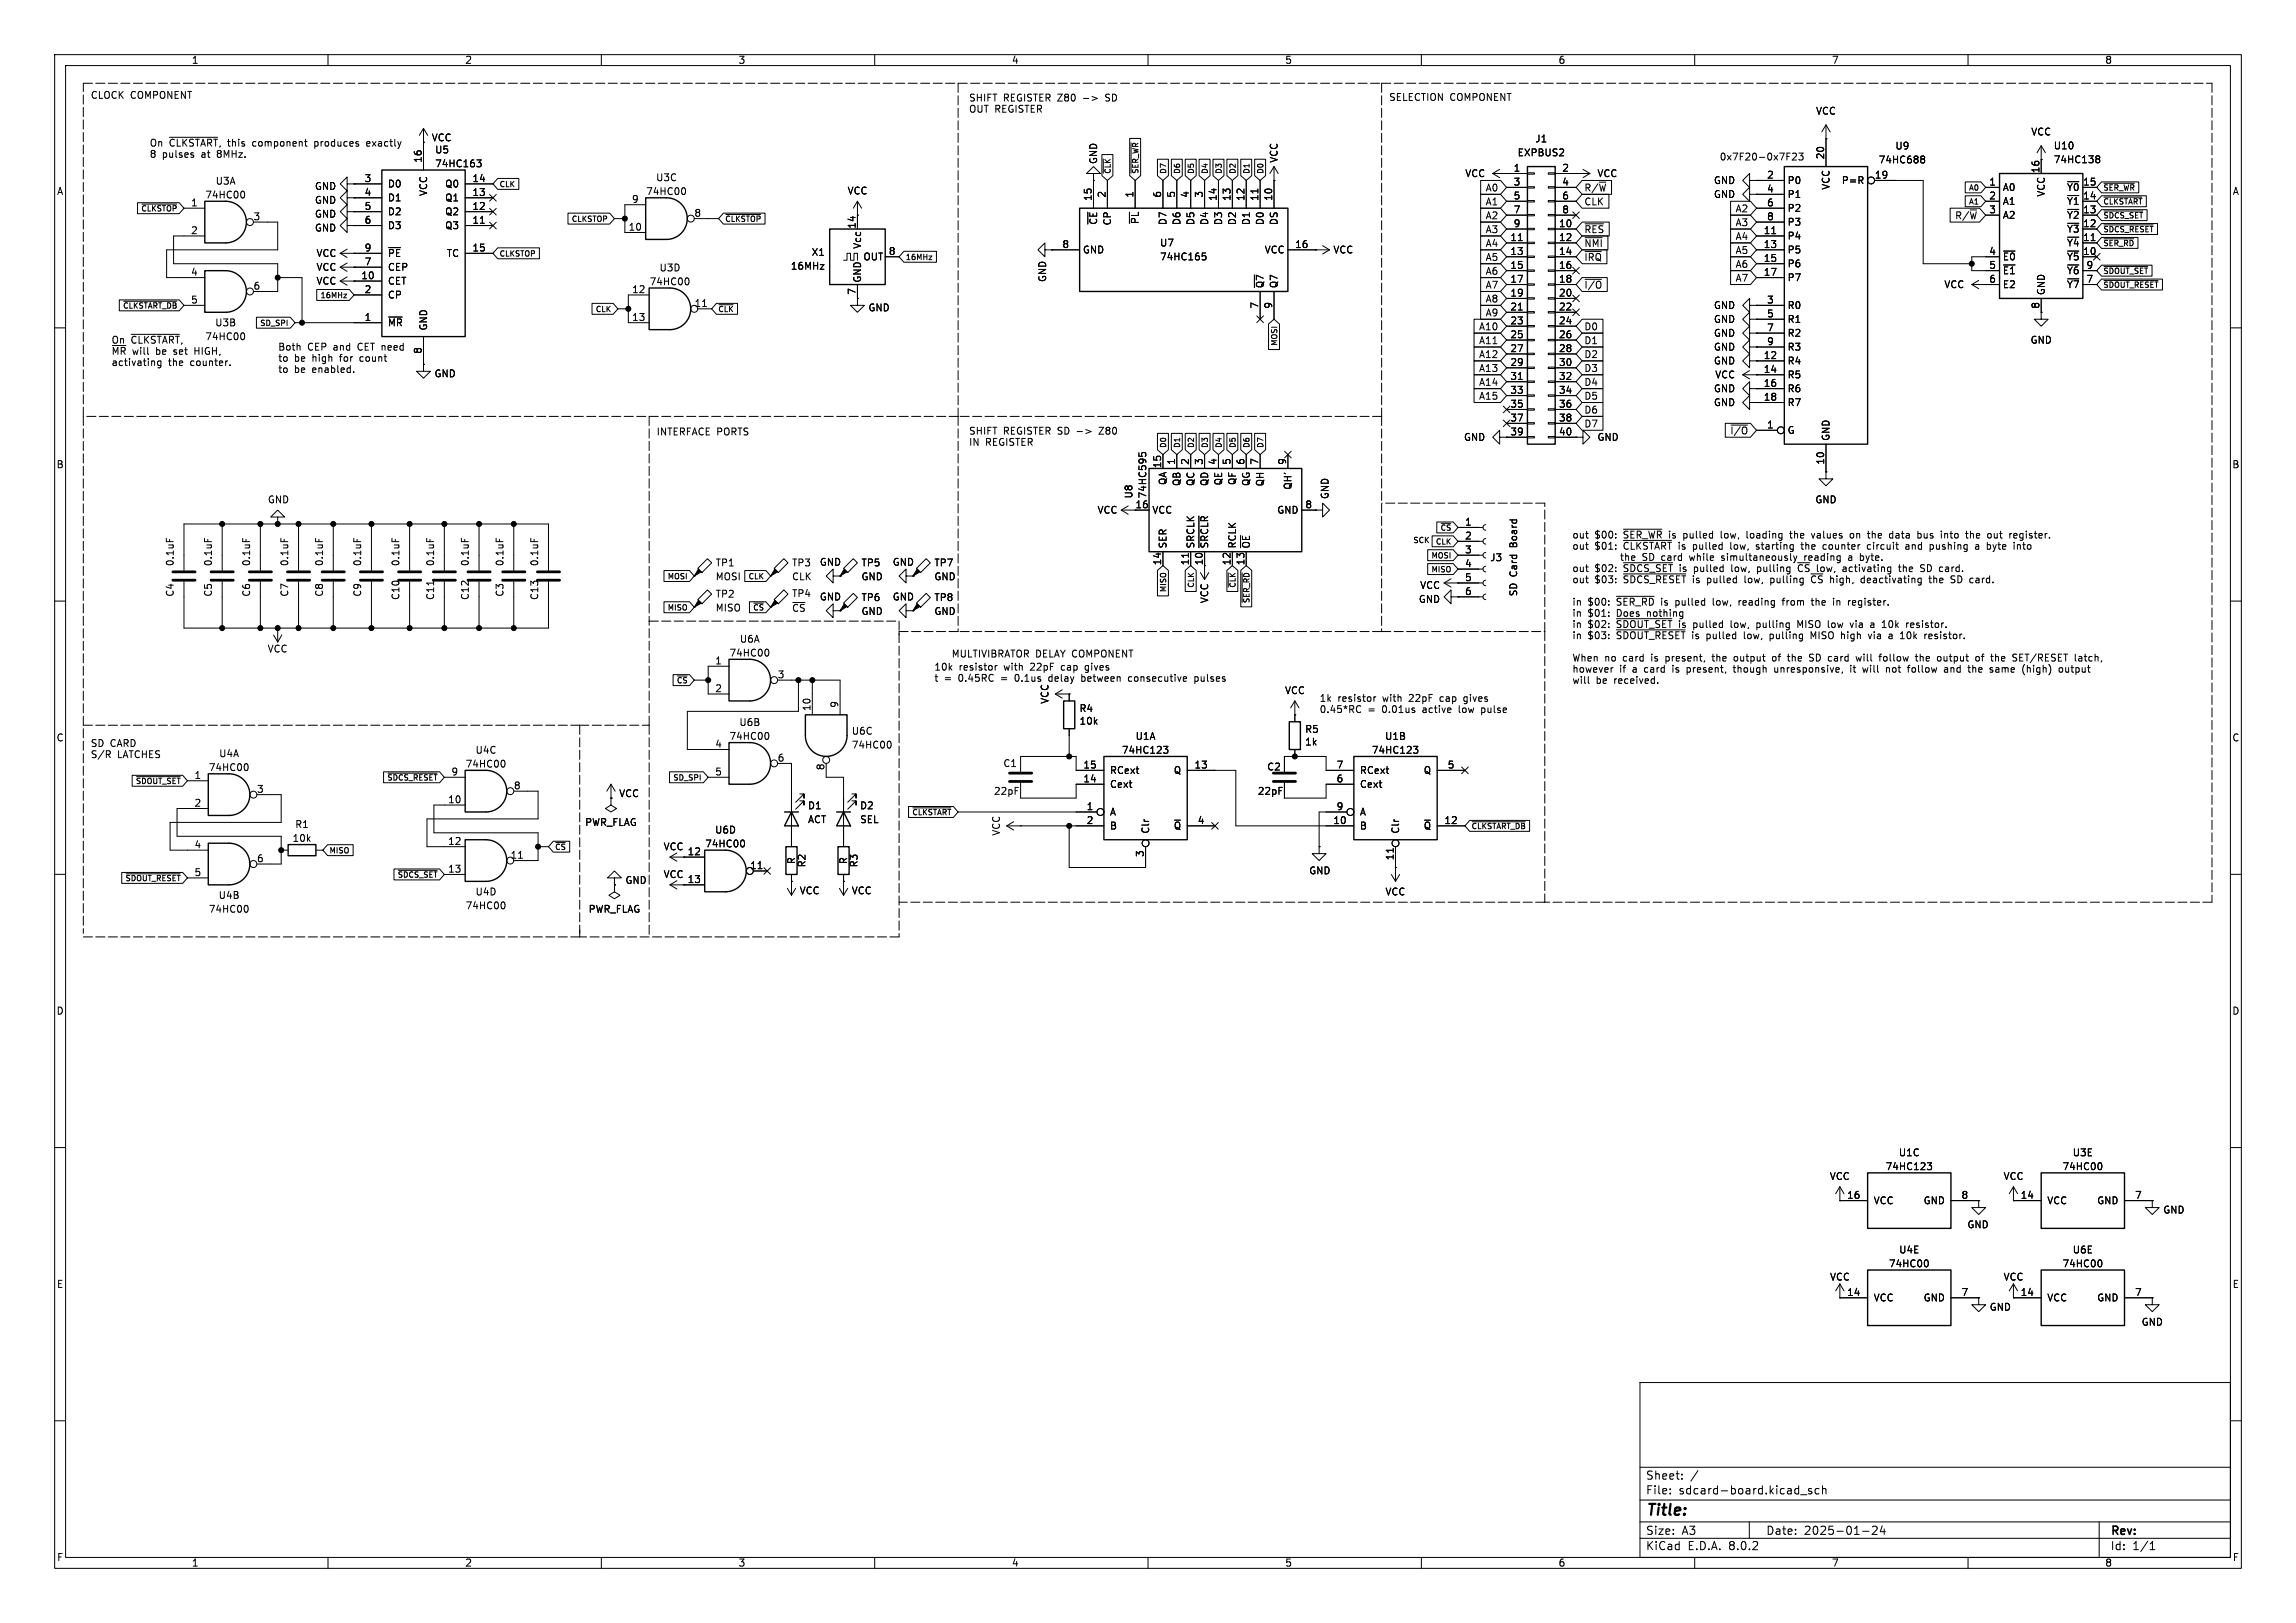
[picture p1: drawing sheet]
<svg xmlns="http://www.w3.org/2000/svg" width="420mm" height="297mm" viewBox="0 0 420 297" stroke-linecap="round" stroke-linejoin="round" font-family="sans-serif">
<defs><g id="words">
<text font-size="2.8" x="301" y="277.9">Title:</text>
<g font-size="2.1">
<text x="301" y="273.7">File:</text>
<text x="301" y="271">Sheet:</text>
<text x="307.1" y="273.7">sdcard-board.kicad_sch</text>
<text x="301" y="281.1">Size:</text>
<text x="307.6" y="281.1">A3</text>
<text x="323" y="281.1">Date:</text>
<text x="330" y="281.1">2025-01-24</text>
<text x="386" y="281.3">Rev:</text>
<text x="301" y="283.9">KiCad</text>
<text x="308.7" y="283.9">E.D.A.</text>
<text x="316.3" y="283.9">8.0.2</text>
<text x="386" y="283.9">Id:</text>
<text x="390.1" y="283.9">1/1</text>
</g>
<g font-size="1.8">
<text x="35" y="11.9">1</text>
<text x="85" y="11.9">2</text>
<text x="135" y="11.9">3</text>
<text x="185" y="11.9">4</text>
<text x="235" y="11.9">5</text>
<text x="285" y="11.9">6</text>
<text x="335" y="11.9">7</text>
<text x="385" y="11.9">8</text>
<text x="16.5" y="18.2">CLOCK</text>
<text x="23.8" y="18.2">COMPONENT</text>
<text x="177.2" y="18.7">SHIFT</text>
<text x="177.2" y="20.7">OUT REGISTER</text>
<text x="183.5" y="18.7">REGISTER Z80</text>
<text x="202.7" y="18.7">SD</text>
<text x="254" y="18.5">SELECTION COMPONENT</text>
<text x="332.1" y="21.2">VCC</text>
<text x="27.3" y="26.9">On</text>
<text x="27.3" y="29">8</text>
<text x="29.7" y="29">pulses</text>
<text x="31" y="26.9">~{CLKSTART},</text>
<text x="37" y="29">at</text>
<text x="40" y="29">8MHz.</text>
<text x="41.8" y="26.9">this</text>
<text x="46.5" y="26.9">component</text>
<text x="58" y="26.9">produces</text>
<text x="67.8" y="26.9">exactly</text>
<text x="77.2" y="29.9" transform="rotate(-90 77.2 29.9)">16</text>
<text x="78.9" y="26.1">VCC</text>
<text x="79.5" y="28.3">U5</text>
<text x="233.9" y="29.9" transform="rotate(-90 233.9 29.9)">VCC</text>
<text x="277.5" y="28.8">EXPBUS2</text>
<text x="280.7" y="26.3">J1</text>
<text x="314.5" y="29.6">0x7F20-0x7F23</text>
<text x="333.8" y="29.3" transform="rotate(-90 333.8 29.3)">20</text>
<text x="346.6" y="27.6">U9</text>
<text x="371.5" y="25">VCC</text>
<text x="375.6" y="27.5">U10</text>
<text x="10.3" y="35.9">A</text>
<text x="39.4" y="34">U3A</text>
<text x="57.5" y="35">GND</text>
<text x="66.6" y="33.4">3</text>
<text x="66.6" y="35.9">4</text>
<text x="70.9" y="34.5">D0</text>
<text x="78.3" y="36" transform="rotate(-90 78.3 36)">VCC</text>
<text x="79.5" y="30.8">74HC163</text>
<text x="81.3" y="34.5">Q0</text>
<text x="86.3" y="35.9">13</text>
<text x="86.3" y="33.4">14</text>
<text x="118.1" y="35.9">74HC00</text>
<text x="119.9" y="33.4">U3C</text>
<text x="154.9" y="35.8">VCC</text>
<text x="200.9" y="30.1" transform="rotate(-90 200.9 30.1)">GND</text>
<text x="267.9" y="32.6">VCC</text>
<text x="271.7" y="35.2">A0</text>
<text x="276.8" y="31.5">1</text>
<text x="276.8" y="34">3</text>
<text x="285.7" y="31.5">2</text>
<text x="285.7" y="34">4</text>
<text x="289.7" y="35.2">R/~{W}</text>
<text x="292.1" y="32.6">VCC</text>
<text x="313.4" y="33.9">GND</text>
<text x="323.1" y="32.8">2</text>
<text x="323.1" y="35.3">4</text>
<text x="326.9" y="33.9">P0</text>
<text x="334.9" y="34.8" transform="rotate(-90 334.9 34.8)">VCC</text>
<text x="336.8" y="33.9">P=R</text>
<text x="342.9" y="32.8">19</text>
<text x="343.6" y="30.1">74HC688</text>
<text x="363.8" y="34">1</text>
<text x="366.3" y="35.2">A0</text>
<text x="373.1" y="31.8" transform="rotate(-90 373.1 31.8)">16</text>
<text x="375.6" y="30.1">74HC138</text>
<text x="378" y="35.2">~{Y0}</text>
<text x="381" y="34">15</text>
<text x="408.3" y="35.9">A</text>
<text x="34.9" y="37.8">1</text>
<text x="37.5" y="36.5">74HC00</text>
<text x="46.3" y="40.4">3</text>
<text x="57.5" y="37.5">GND</text>
<text x="57.5" y="40">GND</text>
<text x="66.6" y="38.5">5</text>
<text x="66.6" y="41">6</text>
<text x="70.9" y="37.1">D1</text>
<text x="70.9" y="39.6">D2</text>
<text x="81.3" y="39.6">Q2</text>
<text x="81.3" y="37.1">Q1</text>
<text x="86.3" y="41">11</text>
<text x="86.3" y="38.5">12</text>
<text x="115.5" y="37.2">9</text>
<text x="126.9" y="39.8">8</text>
<text x="156.6" y="42" transform="rotate(-90 156.6 42)">14</text>
<text x="199.8" y="36.9" transform="rotate(-90 199.8 36.9)">15</text>
<text x="200.9" y="41.2" transform="rotate(-90 200.9 41.2)">~{CE}</text>
<text x="202.3" y="36.3" transform="rotate(-90 202.3 36.3)">2</text>
<text x="203.4" y="41.4" transform="rotate(-90 203.4 41.4)">CP</text>
<text x="207.4" y="36.3" transform="rotate(-90 207.4 36.3)">1</text>
<text x="208.5" y="41.1" transform="rotate(-90 208.5 41.1)">~{PL}</text>
<text x="212.5" y="36.3" transform="rotate(-90 212.5 36.3)">6</text>
<text x="213.6" y="41.3" transform="rotate(-90 213.6 41.3)">D7</text>
<text x="215" y="36.3" transform="rotate(-90 215 36.3)">5</text>
<text x="216.1" y="41.3" transform="rotate(-90 216.1 41.3)">D6</text>
<text x="217.6" y="36.3" transform="rotate(-90 217.6 36.3)">4</text>
<text x="218.7" y="41.3" transform="rotate(-90 218.7 41.3)">D5</text>
<text x="220.1" y="36.3" transform="rotate(-90 220.1 36.3)">3</text>
<text x="221.2" y="41.3" transform="rotate(-90 221.2 41.3)">D4</text>
<text x="222.6" y="36.9" transform="rotate(-90 222.6 36.9)">14</text>
<text x="223.7" y="41.3" transform="rotate(-90 223.7 41.3)">D3</text>
<text x="225.2" y="36.9" transform="rotate(-90 225.2 36.9)">13</text>
<text x="226.3" y="41.3" transform="rotate(-90 226.3 41.3)">D2</text>
<text x="227.7" y="36.9" transform="rotate(-90 227.7 36.9)">12</text>
<text x="228.8" y="41.3" transform="rotate(-90 228.8 41.3)">D1</text>
<text x="230.3" y="36.9" transform="rotate(-90 230.3 36.9)">11</text>
<text x="231.4" y="41.3" transform="rotate(-90 231.4 41.3)">D0</text>
<text x="232.8" y="36.9" transform="rotate(-90 232.8 36.9)">10</text>
<text x="233.9" y="41.3" transform="rotate(-90 233.9 41.3)">DS</text>
<text x="271.7" y="37.8">A1</text>
<text x="271.7" y="40.3">A2</text>
<text x="276.8" y="36.6">5</text>
<text x="276.8" y="39.1">7</text>
<text x="276.8" y="41.7">9</text>
<text x="285.1" y="41.7">10</text>
<text x="285.7" y="36.6">6</text>
<text x="285.7" y="39.1">8</text>
<text x="289.7" y="37.8">CLK</text>
<text x="313.4" y="36.4">GND</text>
<text x="317.4" y="41.6">A3</text>
<text x="317.4" y="39.1">A2</text>
<text x="323.1" y="37.8">6</text>
<text x="323.1" y="40.4">8</text>
<text x="326.9" y="36.4">P1</text>
<text x="326.9" y="39">P2</text>
<text x="326.9" y="41.5">P3</text>
<text x="357.5" y="40.3">R/~{W}</text>
<text x="363.8" y="36.6">2</text>
<text x="363.8" y="39.1">3</text>
<text x="366.3" y="37.7">A1</text>
<text x="366.3" y="40.2">A2</text>
<text x="374.2" y="36.1" transform="rotate(-90 374.2 36.1)">VCC</text>
<text x="378" y="40.2">~{Y2}</text>
<text x="378" y="37.7">~{Y1}</text>
<text x="381" y="41.7">12</text>
<text x="381" y="39.1">13</text>
<text x="381" y="36.6">14</text>
<text x="34.9" y="42.9">2</text>
<text x="57.5" y="42.6">GND</text>
<text x="57.8" y="47.2">VCC</text>
<text x="66.6" y="46.1">9</text>
<text x="70.9" y="42.1">D3</text>
<text x="70.9" y="47.2">~{PE}</text>
<text x="81.3" y="42.1">Q3</text>
<text x="81.6" y="47.2">TC</text>
<text x="86.3" y="46.1">15</text>
<text x="114.9" y="42.3">10</text>
<text x="148.4" y="47">X1</text>
<text x="157.7" y="45.6" transform="rotate(-90 157.7 45.6)">Vcc</text>
<text x="157.8" y="47.9">OUT</text>
<text x="162.5" y="46.7">8</text>
<text x="194.2" y="45.5">8</text>
<text x="198" y="46.6">GND</text>
<text x="212.1" y="45.3">U7</text>
<text x="212.1" y="47.9">74HC165</text>
<text x="231.2" y="46.6">VCC</text>
<text x="236.8" y="45.5">16</text>
<text x="243.8" y="46.6">VCC</text>
<text x="271.7" y="45.4">A4</text>
<text x="271.7" y="47.9">A5</text>
<text x="271.7" y="42.9">A3</text>
<text x="276.2" y="44.2">11</text>
<text x="276.2" y="46.7">13</text>
<text x="285.1" y="44.2">12</text>
<text x="285.1" y="46.7">14</text>
<text x="289.7" y="42.9">~{RES}</text>
<text x="289.7" y="45.4">~{NMI}</text>
<text x="289.7" y="47.9">~{IRQ}</text>
<text x="317.4" y="46.7">A5</text>
<text x="317.4" y="44.1">A4</text>
<text x="322.5" y="42.9">11</text>
<text x="322.5" y="45.5">13</text>
<text x="326.9" y="44">P4</text>
<text x="326.9" y="46.6">P5</text>
<text x="363.8" y="46.7">4</text>
<text x="366.3" y="47.9">~{E0}</text>
<text x="378" y="47.9">~{Y5}</text>
<text x="378" y="45.3">~{Y4}</text>
<text x="378" y="42.8">~{Y3}</text>
<text x="381" y="46.7">10</text>
<text x="381" y="44.2">11</text>
<text x="34.9" y="50.5">4</text>
<text x="46.3" y="53.1">6</text>
<text x="57.8" y="52.3">VCC</text>
<text x="57.8" y="49.8">VCC</text>
<text x="66" y="51.2">10</text>
<text x="66.6" y="53.7">2</text>
<text x="66.6" y="48.6">7</text>
<text x="70.9" y="52.3">CET</text>
<text x="70.9" y="49.8">CEP</text>
<text x="115.5" y="53.7">12</text>
<text x="118.7" y="52.4">74HC00</text>
<text x="120.5" y="49.9">U3D</text>
<text x="144.6" y="49.6">16MHz</text>
<text x="157.7" y="51.8" transform="rotate(-90 157.7 51.8)">GND</text>
<text x="191.6" y="51.7" transform="rotate(-90 191.6 51.7)">GND</text>
<text x="231.4" y="52.8" transform="rotate(-90 231.4 52.8)">~{Q7}</text>
<text x="233.9" y="52.8" transform="rotate(-90 233.9 52.8)">Q7</text>
<text x="271.7" y="50.5">A6</text>
<text x="271.7" y="53">A7</text>
<text x="276.2" y="49.3">15</text>
<text x="276.2" y="51.8">17</text>
<text x="285.1" y="49.3">16</text>
<text x="285.1" y="51.8">18</text>
<text x="289.7" y="53">~{I/O}</text>
<text x="317.4" y="49.2">A6</text>
<text x="317.4" y="51.8">A7</text>
<text x="322.5" y="48">15</text>
<text x="322.5" y="50.5">17</text>
<text x="326.9" y="49.1">P6</text>
<text x="326.9" y="51.7">P7</text>
<text x="355.6" y="52.9">VCC</text>
<text x="363.8" y="49.3">5</text>
<text x="363.8" y="51.8">6</text>
<text x="366.3" y="50.4">~{E1}</text>
<text x="366.3" y="52.9">E2</text>
<text x="378" y="52.9">~{Y7}</text>
<text x="378" y="50.4">~{Y6}</text>
<text x="381.6" y="51.8">7</text>
<text x="381.6" y="49.3">9</text>
<text x="34.9" y="55.6">5</text>
<text x="39.3" y="59.9">U3B</text>
<text x="66.6" y="58.8">1</text>
<text x="70.9" y="59.9">~{MR}</text>
<text x="70.9" y="54.8">CP</text>
<text x="115.5" y="58.8">13</text>
<text x="127" y="56.3">11</text>
<text x="156.6" y="54" transform="rotate(-90 156.6 54)">7</text>
<text x="158.8" y="57.2">GND</text>
<text x="230.3" y="56.6" transform="rotate(-90 230.3 56.6)">7</text>
<text x="232.8" y="56.6" transform="rotate(-90 232.8 56.6)">9</text>
<text x="271.7" y="58.1">A9</text>
<text x="271.7" y="55.6">A8</text>
<text x="276.2" y="54.4">19</text>
<text x="276.2" y="56.9">21</text>
<text x="276.2" y="59.4">23</text>
<text x="285.1" y="54.4">20</text>
<text x="285.1" y="56.9">22</text>
<text x="285.1" y="59.4">24</text>
<text x="313.4" y="59.3">GND</text>
<text x="313.4" y="56.7">GND</text>
<text x="323.1" y="55.6">3</text>
<text x="323.1" y="58.2">5</text>
<text x="326.9" y="56.7">R0</text>
<text x="326.9" y="59.3">R1</text>
<text x="373.1" y="56.6" transform="rotate(-90 373.1 56.6)">8</text>
<text x="374.2" y="54.1" transform="rotate(-90 374.2 54.1)">GND</text>
<text x="20.3" y="63">On</text>
<text x="20.3" y="65">~{MR}</text>
<text x="24" y="63">~{CLKSTART},</text>
<text x="24.2" y="65">will</text>
<text x="28.6" y="65">be</text>
<text x="32.1" y="65">set</text>
<text x="36.1" y="65">HIGH,</text>
<text x="37.5" y="62.5">74HC00</text>
<text x="50.8" y="64.2">Both</text>
<text x="56.3" y="64.2">CEP and</text>
<text x="65.7" y="64.2">CET need</text>
<text x="77.2" y="64.8" transform="rotate(-90 77.2 64.8)">8</text>
<text x="78.3" y="60.6" transform="rotate(-90 78.3 60.6)">GND</text>
<text x="270.5" y="65.7">A12</text>
<text x="270.5" y="60.6">A10</text>
<text x="270.5" y="63.2">A11</text>
<text x="276.2" y="62">25</text>
<text x="276.2" y="64.5">27</text>
<text x="285.1" y="62">26</text>
<text x="285.1" y="64.5">28</text>
<text x="289.7" y="65.7">D2</text>
<text x="289.7" y="60.6">D0</text>
<text x="289.7" y="63.2">D1</text>
<text x="313.4" y="61.8">GND</text>
<text x="313.4" y="64.4">GND</text>
<text x="322.5" y="65.8">12</text>
<text x="323.1" y="60.7">7</text>
<text x="323.1" y="63.2">9</text>
<text x="326.9" y="61.8">R2</text>
<text x="326.9" y="64.4">R3</text>
<text x="371.3" y="63.1">GND</text>
<text x="20.3" y="67.1">activating</text>
<text x="30.8" y="67.1">the</text>
<text x="34.9" y="67.1">counter.</text>
<text x="50.8" y="66.3">to</text>
<text x="50.8" y="68.3">to</text>
<text x="53.8" y="66.3">be</text>
<text x="53.8" y="68.3">be</text>
<text x="57.3" y="66.3">high</text>
<text x="57.3" y="68.3">enabled.</text>
<text x="62.5" y="66.3">for</text>
<text x="66.3" y="66.3">count</text>
<text x="79.4" y="69.2">GND</text>
<text x="270.5" y="70.8">A14</text>
<text x="270.5" y="68.3">A13</text>
<text x="276.2" y="67.1">29</text>
<text x="276.2" y="69.6">31</text>
<text x="285.1" y="67.1">30</text>
<text x="285.1" y="69.6">32</text>
<text x="289.7" y="68.3">D3</text>
<text x="289.7" y="70.8">D4</text>
<text x="313.4" y="66.9">GND</text>
<text x="313.4" y="72">GND</text>
<text x="313.7" y="69.4">VCC</text>
<text x="322.5" y="68.3">14</text>
<text x="322.5" y="70.9">16</text>
<text x="326.9" y="66.9">R4</text>
<text x="326.9" y="69.4">R5</text>
<text x="326.9" y="72">R6</text>
<text x="270.5" y="73.3">A15</text>
<text x="276.2" y="72.1">33</text>
<text x="276.2" y="74.7">35</text>
<text x="276.2" y="77.2">37</text>
<text x="285.1" y="72.1">34</text>
<text x="285.1" y="74.7">36</text>
<text x="285.1" y="77.2">38</text>
<text x="289.7" y="75.9">D6</text>
<text x="289.7" y="73.3">D5</text>
<text x="313.4" y="74.5">GND</text>
<text x="322.5" y="73.4">18</text>
<text x="326.9" y="74.5">R7</text>
<text x="120" y="79.8">INTERFACE PORTS</text>
<text x="177.2" y="79.6">SHIFT</text>
<text x="177.2" y="81.7">IN</text>
<text x="180.3" y="81.7">REGISTER</text>
<text x="183.5" y="79.6">REGISTER SD -&gt;</text>
<text x="201.6" y="79.6">Z80</text>
<text x="267.7" y="80.9">GND</text>
<text x="276.2" y="79.8">39</text>
<text x="285.1" y="79.8">40</text>
<text x="289.7" y="78.4">D7</text>
<text x="292.1" y="80.9">GND</text>
<text x="316.4" y="79.7">~{I/O}</text>
<text x="323.1" y="78.5">1</text>
<text x="326.9" y="79.6">G</text>
<text x="334.9" y="80.8" transform="rotate(-90 334.9 80.8)">GND</text>
<text x="10.3" y="85.9">B</text>
<text x="212.5" y="85.8" transform="rotate(-90 212.5 85.8)">15</text>
<text x="213.6" y="88.9" transform="rotate(-90 213.6 88.9)">QA</text>
<text x="215" y="85.2" transform="rotate(-90 215 85.2)">1</text>
<text x="216.1" y="89" transform="rotate(-90 216.1 89)">QB</text>
<text x="217.6" y="85.2" transform="rotate(-90 217.6 85.2)">2</text>
<text x="218.7" y="89" transform="rotate(-90 218.7 89)">QC</text>
<text x="220.1" y="85.2" transform="rotate(-90 220.1 85.2)">3</text>
<text x="221.2" y="89" transform="rotate(-90 221.2 89)">QD</text>
<text x="222.6" y="85.2" transform="rotate(-90 222.6 85.2)">4</text>
<text x="223.7" y="88.9" transform="rotate(-90 223.7 88.9)">QE</text>
<text x="225.2" y="85.2" transform="rotate(-90 225.2 85.2)">5</text>
<text x="226.3" y="88.9" transform="rotate(-90 226.3 88.9)">QF</text>
<text x="227.7" y="85.2" transform="rotate(-90 227.7 85.2)">6</text>
<text x="228.8" y="89" transform="rotate(-90 228.8 89)">QG</text>
<text x="230.3" y="85.2" transform="rotate(-90 230.3 85.2)">7</text>
<text x="231.4" y="89.1" transform="rotate(-90 231.4 89.1)">QH</text>
<text x="235.3" y="85.2" transform="rotate(-90 235.3 85.2)">9</text>
<text x="236.4" y="89.7" transform="rotate(-90 236.4 89.7)">QH'</text>
<text x="333.8" y="85.1" transform="rotate(-90 333.8 85.1)">10</text>
<text x="408.2" y="85.9">B</text>
<text x="48.9" y="92.3">GND</text>
<text x="200.7" y="94.2">VCC</text>
<text x="207.3" y="91.3" transform="rotate(-90 207.3 91.3)">U8</text>
<text x="207.6" y="93.1">16</text>
<text x="209.9" y="91.3" transform="rotate(-90 209.9 91.3)">74HC595</text>
<text x="210.7" y="94.2">VCC</text>
<text x="233.5" y="94.2">GND</text>
<text x="238.7" y="93.1">8</text>
<text x="243.2" y="91.4" transform="rotate(-90 243.2 91.4)">GND</text>
<text x="332" y="92.3">GND</text>
<text x="213.6" y="100.5" transform="rotate(-90 213.6 100.5)">SER</text>
<text x="218.7" y="100.5" transform="rotate(-90 218.7 100.5)">SRCLK</text>
<text x="221.2" y="100.5" transform="rotate(-90 221.2 100.5)">~{SRCLR}</text>
<text x="226.3" y="100.5" transform="rotate(-90 226.3 100.5)">RCLK</text>
<text x="228.8" y="100.5" transform="rotate(-90 228.8 100.5)">~{OE}</text>
<text x="267.9" y="96.3">1</text>
<text x="267.9" y="98.8">2</text>
<text x="267.9" y="101.3">3</text>
<text x="277.7" y="100" transform="rotate(-90 277.7 100)">Board</text>
<text x="287.5" y="98.6">out</text>
<text x="287.5" y="100.7">out</text>
<text x="291.7" y="98.6">$00:</text>
<text x="291.7" y="100.7">$01:</text>
<text x="297.1" y="98.6">~{SER_WR}</text>
<text x="297.1" y="100.7">~{CLKSTART}</text>
<text x="305.6" y="98.6">is</text>
<text x="307.4" y="100.7">is</text>
<text x="308.4" y="98.6">pulled</text>
<text x="310.2" y="100.7">pulled</text>
<text x="315.5" y="98.6">low,</text>
<text x="317.2" y="100.7">low,</text>
<text x="320.4" y="98.6">loading</text>
<text x="322.1" y="100.7">starting</text>
<text x="328.6" y="98.6">the</text>
<text x="330.6" y="100.7">the</text>
<text x="332.7" y="98.6">values</text>
<text x="334.8" y="100.7">counter</text>
<text x="339.9" y="98.6">on</text>
<text x="343.1" y="100.7">circuit</text>
<text x="343.4" y="98.6">the</text>
<text x="347.5" y="98.6">data</text>
<text x="350.3" y="100.7">and</text>
<text x="352.9" y="98.6">bus</text>
<text x="354.9" y="100.7">pushing</text>
<text x="357.4" y="98.6">into</text>
<text x="362.2" y="98.6">the</text>
<text x="363.4" y="100.7">a</text>
<text x="365.8" y="100.7">byte</text>
<text x="366.3" y="98.6">out</text>
<text x="370.5" y="98.6">register.</text>
<text x="370.9" y="100.7">into</text>
<text x="32" y="103.7" transform="rotate(-90 32 103.7)">0.1uF</text>
<text x="39" y="103.7" transform="rotate(-90 39 103.7)">0.1uF</text>
<text x="45.9" y="103.7" transform="rotate(-90 45.9 103.7)">0.1uF</text>
<text x="52.9" y="103.7" transform="rotate(-90 52.9 103.7)">0.1uF</text>
<text x="59.3" y="103.7" transform="rotate(-90 59.3 103.7)">0.1uF</text>
<text x="66.3" y="103.7" transform="rotate(-90 66.3 103.7)">0.1uF</text>
<text x="73.3" y="103.7" transform="rotate(-90 73.3 103.7)">0.1uF</text>
<text x="79.6" y="103.7" transform="rotate(-90 79.6 103.7)">0.1uF</text>
<text x="86" y="103.7" transform="rotate(-90 86 103.7)">0.1uF</text>
<text x="92.3" y="103.7" transform="rotate(-90 92.3 103.7)">0.1uF</text>
<text x="98.7" y="103.7" transform="rotate(-90 98.7 103.7)">0.1uF</text>
<text x="130.8" y="103.9">TP1</text>
<text x="130.8" y="106.4">MOSI</text>
<text x="144.8" y="103.9">TP3</text>
<text x="144.8" y="106.4">CLK</text>
<text x="149.9" y="103.7">GND</text>
<text x="157.5" y="103.9">TP5</text>
<text x="157.5" y="106.4">GND</text>
<text x="163.2" y="103.7">GND</text>
<text x="170.8" y="103.9">TP7</text>
<text x="170.8" y="106.4">GND</text>
<text x="212.5" y="103.5" transform="rotate(-90 212.5 103.5)">14</text>
<text x="217.6" y="103.5" transform="rotate(-90 217.6 103.5)">11</text>
<text x="220.1" y="103.5" transform="rotate(-90 220.1 103.5)">10</text>
<text x="225.2" y="103.5" transform="rotate(-90 225.2 103.5)">12</text>
<text x="227.7" y="103.5" transform="rotate(-90 227.7 103.5)">13</text>
<text x="259.7" y="108">VCC</text>
<text x="267.9" y="103.9">4</text>
<text x="267.9" y="106.4">5</text>
<text x="272.5" y="102.9">J3</text>
<text x="287.5" y="104.8">out</text>
<text x="287.5" y="106.8">out</text>
<text x="291.7" y="104.8">$02:</text>
<text x="291.7" y="106.8">$03:</text>
<text x="297.1" y="104.8">~{SDCS_SET}</text>
<text x="297.1" y="106.8">~{SDCS_RESET}</text>
<text x="298.1" y="102.7">the</text>
<text x="302.2" y="102.7">SD card</text>
<text x="307.6" y="104.8">is</text>
<text x="310" y="106.8">is</text>
<text x="310.4" y="104.8">pulled</text>
<text x="311.2" y="102.7">while</text>
<text x="312.8" y="106.8">pulled</text>
<text x="317.2" y="102.7">simultaneously</text>
<text x="317.4" y="104.8">low,</text>
<text x="319.8" y="106.8">low,</text>
<text x="322.3" y="104.8">pulling</text>
<text x="324.7" y="106.8">pulling</text>
<text x="330" y="104.8">~{CS}</text>
<text x="332.4" y="106.8">~{CS}</text>
<text x="332.6" y="102.7">reading</text>
<text x="333.7" y="104.8">low,</text>
<text x="336.1" y="106.8">high,</text>
<text x="338.6" y="104.8">activating</text>
<text x="340.8" y="102.7">a</text>
<text x="341.9" y="106.8">deactivating</text>
<text x="343.2" y="102.7">byte.</text>
<text x="349.1" y="104.8">the</text>
<text x="353.2" y="104.8">SD card.</text>
<text x="354.6" y="106.8">the</text>
<text x="358.8" y="106.8">SD card.</text>
<text x="32" y="109.3" transform="rotate(-90 32 109.3)">C4</text>
<text x="39" y="109.3" transform="rotate(-90 39 109.3)">C5</text>
<text x="45.9" y="109.3" transform="rotate(-90 45.9 109.3)">C6</text>
<text x="52.9" y="109.3" transform="rotate(-90 52.9 109.3)">C7</text>
<text x="59.3" y="109.3" transform="rotate(-90 59.3 109.3)">C8</text>
<text x="66.3" y="109.3" transform="rotate(-90 66.3 109.3)">C9</text>
<text x="73.3" y="109.9" transform="rotate(-90 73.3 109.9)">C10</text>
<text x="79.6" y="109.9" transform="rotate(-90 79.6 109.9)">C11</text>
<text x="86" y="109.9" transform="rotate(-90 86 109.9)">C12</text>
<text x="92.3" y="109.3" transform="rotate(-90 92.3 109.3)">C3</text>
<text x="98.7" y="109.9" transform="rotate(-90 98.7 109.9)">C13</text>
<text x="130.8" y="109.6">TP2</text>
<text x="130.8" y="112.1">MISO</text>
<text x="144.8" y="109.5">TP4</text>
<text x="144.8" y="112.2">~{CS}</text>
<text x="149.9" y="110.1">GND</text>
<text x="157.5" y="110.2">TP6</text>
<text x="157.5" y="112.7">GND</text>
<text x="163.2" y="110.1">GND</text>
<text x="170.8" y="110.2">TP8</text>
<text x="170.8" y="112.7">GND</text>
<text x="221.2" y="110.5" transform="rotate(-90 221.2 110.5)">VCC</text>
<text x="259.4" y="110.5">GND</text>
<text x="267.9" y="109">6</text>
<text x="277.7" y="109.2" transform="rotate(-90 277.7 109.2)">SD Card</text>
<text x="287.5" y="110.9">in</text>
<text x="287.5" y="113">in</text>
<text x="290.5" y="110.9">$00:</text>
<text x="290.5" y="113">$01:</text>
<text x="295.9" y="110.9">~{SER_RD}</text>
<text x="295.9" y="113">Does</text>
<text x="301.6" y="113">nothing</text>
<text x="304.2" y="110.9">is</text>
<text x="307" y="110.9">pulled</text>
<text x="314" y="110.9">low,</text>
<text x="318.9" y="110.9">reading</text>
<text x="327.2" y="110.9">from</text>
<text x="332.7" y="110.9">the</text>
<text x="336.8" y="110.9">in</text>
<text x="339.8" y="110.9">register.</text>
<text x="48.9" y="119.6">VCC</text>
<text x="135.2" y="117.8">U6A</text>
<text x="287.5" y="115">in</text>
<text x="287.5" y="117">in</text>
<text x="290.5" y="115">$02:</text>
<text x="290.5" y="117">$03:</text>
<text x="295.9" y="115">~{SDOUT_SET}</text>
<text x="295.9" y="117">~{SDOUT_RESET}</text>
<text x="307.4" y="115">is</text>
<text x="309.8" y="117">is</text>
<text x="310.2" y="115">pulled</text>
<text x="312.7" y="117">pulled</text>
<text x="317.3" y="115">low,</text>
<text x="319.7" y="117">low,</text>
<text x="322.2" y="115">pulling</text>
<text x="324.6" y="117">pulling</text>
<text x="329.9" y="115">MISO</text>
<text x="332.3" y="117">MISO</text>
<text x="335.7" y="115">low</text>
<text x="338.1" y="117">high</text>
<text x="340" y="115">via</text>
<text x="343.3" y="117">via</text>
<text x="343.9" y="115">a</text>
<text x="346.2" y="115">10k</text>
<text x="347.2" y="117">a</text>
<text x="349.5" y="117">10k</text>
<text x="350.8" y="115">resistor.</text>
<text x="354.1" y="117">resistor.</text>
<text x="130.7" y="121.7">1</text>
<text x="133.3" y="120.4">74HC00</text>
<text x="142.2" y="124.2">3</text>
<text x="170.8" y="122.8">10k</text>
<text x="170.8" y="124.8">t</text>
<text x="172.7" y="124.8">=</text>
<text x="174" y="120.4">MULTIVIBRATOR DELAY COMPONENT</text>
<text x="175.4" y="122.8">resistor</text>
<text x="175.5" y="124.8">0.45RC</text>
<text x="183.4" y="124.8">=</text>
<text x="183.8" y="122.8">with</text>
<text x="186.1" y="124.8">0.1us</text>
<text x="188.8" y="122.8">22pF</text>
<text x="192.5" y="124.8">delay</text>
<text x="194.6" y="122.8">cap</text>
<text x="198.7" y="124.8">between</text>
<text x="199.2" y="122.8">gives</text>
<text x="207.5" y="124.8">consecutive</text>
<text x="219.8" y="124.8">pulses</text>
<text x="287.5" y="121.1">When</text>
<text x="287.5" y="123.2">however</text>
<text x="287.5" y="125.2">will</text>
<text x="292" y="125.2">be</text>
<text x="293.5" y="121.1">no</text>
<text x="295.4" y="125.2">received.</text>
<text x="296.3" y="123.2">if</text>
<text x="297" y="121.1">card</text>
<text x="298.8" y="123.2">a</text>
<text x="301.1" y="123.2">card</text>
<text x="302.3" y="121.1">is</text>
<text x="305.2" y="121.1">present,</text>
<text x="306.4" y="123.2">is</text>
<text x="309.2" y="123.2">present,</text>
<text x="313.9" y="121.1">the</text>
<text x="318" y="123.2">though</text>
<text x="318.1" y="121.1">output</text>
<text x="325.3" y="121.1">of</text>
<text x="325.7" y="123.2">unresponsive,</text>
<text x="328.3" y="121.1">the</text>
<text x="332.5" y="121.1">SD card</text>
<text x="339.8" y="123.2">it</text>
<text x="341.5" y="121.1">will</text>
<text x="342.3" y="123.2">will</text>
<text x="345.9" y="121.1">follow</text>
<text x="346.7" y="123.2">not</text>
<text x="350.9" y="123.2">follow</text>
<text x="352.8" y="121.1">the</text>
<text x="356.9" y="121.1">output</text>
<text x="357.8" y="123.2">and</text>
<text x="362.4" y="123.2">the</text>
<text x="364.1" y="121.1">of</text>
<text x="366.5" y="123.2">same</text>
<text x="367.2" y="121.1">the</text>
<text x="371.3" y="121.1">SET/RESET</text>
<text x="372.6" y="123.2">(high)</text>
<text x="379.6" y="123.2">output</text>
<text x="382.9" y="121.1">latch,</text>
<text x="130.7" y="126.7">2</text>
<text x="148.3" y="130.2" transform="rotate(-90 148.3 130.2)">10</text>
<text x="153.4" y="129.6" transform="rotate(-90 153.4 129.6)">9</text>
<text x="192" y="128.9" transform="rotate(-90 192 128.9)">VCC</text>
<text x="197.4" y="130.5">R4</text>
<text x="235" y="127.2">VCC</text>
<text x="241.3" y="128.5">1k</text>
<text x="241.3" y="130.6">0.45*RC</text>
<text x="244.7" y="128.5">resistor</text>
<text x="250.2" y="130.6">=</text>
<text x="253" y="130.6">0.01us</text>
<text x="253.1" y="128.5">with</text>
<text x="258.1" y="128.5">22pF</text>
<text x="260.5" y="130.6">active</text>
<text x="263.9" y="128.5">cap</text>
<text x="267.3" y="130.6">low</text>
<text x="268.4" y="128.5">gives</text>
<text x="271.6" y="130.6">pulse</text>
<text x="10.3" y="135.9">C</text>
<text x="16.5" y="136.8">SD CARD</text>
<text x="130.7" y="136.9">4</text>
<text x="133.3" y="135.6">74HC00</text>
<text x="135.2" y="133.1">U6B</text>
<text x="155.7" y="137.2">74HC00</text>
<text x="155.7" y="134.6">U6C</text>
<text x="197.4" y="132.8">10k</text>
<text x="207.6" y="135.6">U1A</text>
<text x="238.6" y="134.3">R5</text>
<text x="238.6" y="136.6">1k</text>
<text x="253.3" y="135.6">U1B</text>
<text x="408.2" y="135.9">C</text>
<text x="16.5" y="138.8">S/R</text>
<text x="21.5" y="138.8">LATCHES</text>
<text x="35.5" y="142.6">1</text>
<text x="38.1" y="141.3">74HC00</text>
<text x="40" y="138.8">U4A</text>
<text x="82.5" y="142">9</text>
<text x="85.1" y="140.7">74HC00</text>
<text x="86.9" y="138.1">U4C</text>
<text x="130.7" y="142">5</text>
<text x="142.2" y="139.4">6</text>
<text x="150.9" y="141" transform="rotate(-90 150.9 141)">8</text>
<text x="183.4" y="140.6">C1</text>
<text x="198.1" y="143.3">14</text>
<text x="198.1" y="140.7">15</text>
<text x="202.9" y="141.8">RCext</text>
<text x="205.1" y="138.1">74HC123</text>
<text x="214.6" y="141.8">Q</text>
<text x="218.4" y="140.7">13</text>
<text x="231.7" y="141.2">C2</text>
<text x="244.4" y="143.3">6</text>
<text x="244.4" y="140.7">7</text>
<text x="248.7" y="141.8">RCext</text>
<text x="250.8" y="138.1">74HC123</text>
<text x="260.3" y="141.8">Q</text>
<text x="264.7" y="140.7">5</text>
<text x="35.5" y="147.7">2</text>
<text x="46.9" y="145.2">3</text>
<text x="81.9" y="147.1">10</text>
<text x="93.9" y="144.5">8</text>
<text x="113.2" y="146.1">VCC</text>
<text x="147.7" y="148.3">D1</text>
<text x="157.2" y="148.3">D2</text>
<text x="181.7" y="145.6">22pF</text>
<text x="198.7" y="148.3">1</text>
<text x="202.9" y="149.5">A</text>
<text x="202.9" y="144.4">Cext</text>
<text x="230" y="145.6">22pF</text>
<text x="244.4" y="148.3">9</text>
<text x="248.7" y="144.4">Cext</text>
<text x="248.7" y="149.5">A</text>
<text x="35.5" y="155.3">4</text>
<text x="53.4" y="154.3">10k</text>
<text x="53.9" y="151.7">R1</text>
<text x="81.9" y="154.7">12</text>
<text x="106.9" y="151.4">PWR_FLAG</text>
<text x="121.3" y="155.8">VCC</text>
<text x="128.9" y="155.3">74HC00</text>
<text x="130.7" y="152.7">U6D</text>
<text x="147.7" y="150.8">ACT</text>
<text x="157.2" y="150.8">SEL</text>
<text x="183.1" y="153" transform="rotate(-90 183.1 153)">VCC</text>
<text x="198.7" y="150.9">2</text>
<text x="202.9" y="152">B</text>
<text x="210.4" y="152.7" transform="rotate(-90 210.4 152.7)">Clr</text>
<text x="214.6" y="152">~{Q}</text>
<text x="219" y="150.9">4</text>
<text x="243.8" y="150.9">10</text>
<text x="248.7" y="152">B</text>
<text x="256.1" y="152.7" transform="rotate(-90 256.1 152.7)">Clr</text>
<text x="260.3" y="152">~{Q}</text>
<text x="264.1" y="150.9">12</text>
<text x="35.5" y="160.4">5</text>
<text x="46.9" y="157.9">6</text>
<text x="81.9" y="159.8">13</text>
<text x="93.3" y="157.2">11</text>
<text x="114.3" y="162">GND</text>
<text x="121.3" y="160.9">VCC</text>
<text x="125.7" y="156.6">12</text>
<text x="125.7" y="161.7">13</text>
<text x="137.1" y="159.1">11</text>
<text x="145.6" y="158.2" transform="rotate(-90 145.6 158.2)">R</text>
<text x="147.5" y="158.8" transform="rotate(-90 147.5 158.8)">R2</text>
<text x="155.2" y="158.2" transform="rotate(-90 155.2 158.2)">R</text>
<text x="157.1" y="158.8" transform="rotate(-90 157.1 158.8)">R3</text>
<text x="209.3" y="156.9" transform="rotate(-90 209.3 156.9)">3</text>
<text x="239.4" y="160.2">GND</text>
<text x="255" y="157.5" transform="rotate(-90 255 157.5)">11</text>
<text x="38.1" y="167.2">74HC00</text>
<text x="39.9" y="164.7">U4B</text>
<text x="85.1" y="166.6">74HC00</text>
<text x="86.9" y="164.1">U4D</text>
<text x="107.6" y="167.2">PWR_FLAG</text>
<text x="146.2" y="163.9">VCC</text>
<text x="155.7" y="163.9">VCC</text>
<text x="253.3" y="164.1">VCC</text>
<text x="10.3" y="185.9">D</text>
<text x="408.2" y="185.9">D</text>
<text x="344.8" y="214.3">74HC123</text>
<text x="347.2" y="211.8">U1C</text>
<text x="377.2" y="214.3">74HC00</text>
<text x="379.1" y="211.8">U3E</text>
<text x="334.6" y="216.1">VCC</text>
<text x="337.8" y="219.5">16</text>
<text x="342.6" y="220.6">VCC</text>
<text x="351.8" y="220.6">GND</text>
<text x="358.7" y="219.5">8</text>
<text x="366.4" y="216.1">VCC</text>
<text x="369.5" y="219.5">14</text>
<text x="374.4" y="220.6">VCC</text>
<text x="383.5" y="220.6">GND</text>
<text x="390.5" y="219.5">7</text>
<text x="359.8" y="225">GND</text>
<text x="395.6" y="222.3">GND</text>
<text x="345.4" y="232.1">74HC00</text>
<text x="347.3" y="229.6">U4E</text>
<text x="377.2" y="232.1">74HC00</text>
<text x="379.1" y="229.6">U6E</text>
<text x="10.3" y="235.9">E</text>
<text x="334.7" y="234.5">VCC</text>
<text x="337.8" y="237.2">14</text>
<text x="342.6" y="238.4">VCC</text>
<text x="351.8" y="238.4">GND</text>
<text x="358.7" y="237.2">7</text>
<text x="366.4" y="234.5">VCC</text>
<text x="369.5" y="237.2">14</text>
<text x="374.4" y="238.4">VCC</text>
<text x="383.5" y="238.4">GND</text>
<text x="390.5" y="237.2">7</text>
<text x="408.3" y="235.9">E</text>
<text x="363.9" y="240.1">GND</text>
<text x="391.7" y="242.8">GND</text>
<text x="10.3" y="285.9">F</text>
<text x="35" y="286.9">1</text>
<text x="85" y="286.9">2</text>
<text x="135" y="286.9">3</text>
<text x="185" y="286.9">4</text>
<text x="235" y="286.9">5</text>
<text x="285" y="286.9">6</text>
<text x="335" y="286.9">7</text>
<text x="385" y="286.9">8</text>
<text x="408.3" y="285.9">F</text>
</g>
<g font-size="1.4">
<text x="91.3" y="34.5">CLK</text>
<text x="203.4" y="31.9" transform="rotate(-90 203.4 31.9)">~{CLK}</text>
<text x="208.4" y="31.9" transform="rotate(-90 208.4 31.9)">~{SER_WR}</text>
<text x="213.5" y="31.9" transform="rotate(-90 213.5 31.9)">D7</text>
<text x="216.1" y="31.9" transform="rotate(-90 216.1 31.9)">D6</text>
<text x="218.6" y="31.9" transform="rotate(-90 218.6 31.9)">D5</text>
<text x="221.1" y="31.9" transform="rotate(-90 221.1 31.9)">D4</text>
<text x="223.7" y="31.9" transform="rotate(-90 223.7 31.9)">D3</text>
<text x="226.2" y="31.9" transform="rotate(-90 226.2 31.9)">D2</text>
<text x="228.8" y="31.9" transform="rotate(-90 228.8 31.9)">D1</text>
<text x="231.3" y="31.9" transform="rotate(-90 231.3 31.9)">D0</text>
<text x="360" y="35.1">A0</text>
<text x="384.7" y="35.1">~{SER_WR}</text>
<text x="25.7" y="38.9">~{CLKSTOP}</text>
<text x="104.4" y="40.8">CLKSTOP</text>
<text x="132.6" y="40.8">~{CLKSTOP}</text>
<text x="360" y="37.6">A1</text>
<text x="384.7" y="37.6">~{CLKSTART}</text>
<text x="384.7" y="40.2">~{SDCS_SET}</text>
<text x="91.3" y="47.2">CLKSTOP</text>
<text x="165.6" y="47.8">16MHz</text>
<text x="384.7" y="42.7">~{SDCS_RESET}</text>
<text x="384.7" y="45.3">~{SER_RD}</text>
<text x="384.7" y="52.9">~{SDOUT_RESET}</text>
<text x="384.7" y="50.3">~{SDOUT_SET}</text>
<text x="22.4" y="56.7">~{CLKSTART_DB}</text>
<text x="47.4" y="59.9">SD_SPI</text>
<text x="58.5" y="54.8">16MHz</text>
<text x="108.8" y="57.3">CLK</text>
<text x="131.3" y="57.3">~{CLK}</text>
<text x="233.8" y="63.4" transform="rotate(-90 233.8 63.4)">MOSI</text>
<text x="213.5" y="82.1" transform="rotate(-90 213.5 82.1)">D0</text>
<text x="216.1" y="82.1" transform="rotate(-90 216.1 82.1)">D1</text>
<text x="218.6" y="82.1" transform="rotate(-90 218.6 82.1)">D2</text>
<text x="221.1" y="82.1" transform="rotate(-90 221.1 82.1)">D3</text>
<text x="223.7" y="82.1" transform="rotate(-90 223.7 82.1)">D4</text>
<text x="226.2" y="82.1" transform="rotate(-90 226.2 82.1)">D5</text>
<text x="228.8" y="82.1" transform="rotate(-90 228.8 82.1)">D6</text>
<text x="231.3" y="82.1" transform="rotate(-90 231.3 82.1)">D7</text>
<text x="258.4" y="99.4">SCK</text>
<text x="262.5" y="99.9">CLK</text>
<text x="263.4" y="97.3">~{CS}</text>
<text x="122" y="106.2">MOSI</text>
<text x="136.8" y="106.2">CLK</text>
<text x="218.6" y="107.7" transform="rotate(-90 218.6 107.7)">CLK</text>
<text x="226.2" y="107.7" transform="rotate(-90 226.2 107.7)">~{CLK}</text>
<text x="261.7" y="104.9">MISO</text>
<text x="261.7" y="102.4">MOSI</text>
<text x="122" y="111.9">MISO</text>
<text x="137.6" y="111.9">~{CS}</text>
<text x="213.5" y="108.5" transform="rotate(-90 213.5 108.5)">MISO</text>
<text x="228.8" y="110.5" transform="rotate(-90 228.8 110.5)">~{SER_RD}</text>
<text x="123.7" y="125.3">~{CS}</text>
<text x="24.7" y="143.7">~{SDOUT_SET}</text>
<text x="70.7" y="143">~{SDCS_RESET}</text>
<text x="123" y="143">SD_SPI</text>
<text x="166.7" y="149.4">~{CLKSTART}</text>
<text x="101.5" y="155.7">~{CS}</text>
<text x="269.1" y="151.9">~{CLKSTART_DB}</text>
<text x="22.8" y="161.5">~{SDOUT_RESET}</text>
<text x="60.2" y="156.4">MISO</text>
<text x="72.6" y="160.8">~{SDCS_SET}</text>
</g>
</g></defs>
<g fill="none" stroke="#000" stroke-width=".18">
<path d="M10 10h400v277h-400zM12 12h396v273h-396zM60 10v2M110 10v2M160 10v2M198.2 18h1M199.8 17.7l.9 .3-.9 .4M210 10v2M260 10v2M310 10v2M360 10v2M25.2 37.1h7.6l.9 1-.9 1h-7.6z"/>
<path d="M26 37.3h6.3M31 25.1h8.8M33.7 38.1h3.8M35.3 28.4l.1 .2-.1 .2M35.3 28h.1M44.4 35a.79 .79 0 0 1 0 1.2M55.7 25.9h.5M55.9 25.5v1.1l.3 .2M63.5 36.2v-1.3l-1.3 1.3 1.3 1.3v-1.3h1.3M63.5 33.7v-1.3l-1.3 1.3 1.3 1.2v-1.2h1.3M63.5 38.7v-1.2l-1.3 1.2 1.3 1.3v-1.3h1.3M64.8 36.2h.1"/>
<path d="M64.8 33.7h.1M64.8 38.7h.1M64.8 38.7h5M64.8 36.2h5M64.8 33.7h5M67.3 25.9l-.2 .2v.5l.2 .2M67.7 26.2l-.6 .1M77.5 26h.1M77.5 23.5l-.8 1.3M77.5 23.5v7.6M77.5 23.5l.7 1.3M85.1 38.7h5.1"/>
<path d="M85.1 36.2h5.1M85.1 33.7h5.1M87.2 29.3h.8l-.4 .4 .3 .2 .1 .4-.2 .2h-.4M89.6 35.6l1.2 1.2M89.6 38.1l1.2 1.2M90.8 35.6l-1.2 1.2M90.8 38.1l-1.2 1.2M91 32.7h3.9v2h-3.9l-.8-1zM103.9 39h7.6l.9 1-.9 1h-7.6zM118.1 37.5h-3.8v5h3.8M125.1 34.3a.79 .79 0 0 1 0 1.3M132.3 39h7.6v2h-7.6l-.9-1z"/>
<path d="M132.8 39.3h6.3M156.8 39.4h.1M156.8 36.8v5.1M156.8 36.8l-.7 1.3M156.8 36.8l.8 1.3M200 31.8h1.3l-1.3-1.3-1.2 1.3h1.2v1.2M200 33h.1M200 33v5.1M201.6 28.3h2v3.8l-1 .9-1-.9zM201.8 29.1v2.6M202.6 33v5.1M206.6 38.8v2.1"/>
<path d="M206.6 25.3h2v6.8l-1 .9-1-.9zM206.9 26.1v5.6M207.6 33v5.1M211.7 29.1h2v3l-1 .9-1-.9zM212.7 33v5.1M214.3 29.1h2v3l-1 .9-1-.9zM215.3 33v5.1M216.8 29.1h2v3l-1 .9-1-.9zM217.8 33v5.1M219.3 29.1h2v3l-1 .9-1-.9zM220.3 33v5.1M221.9 29.1h2v3l-1 .9-1-.9z"/>
<path d="M222.9 33v5.1M224.4 29.1h2v3l-1 .9-1-.9zM225.4 33v5.1M227 29.1h2v3l-1 .9-1-.9zM228 33v5.1M229.5 29.1h2v3l-1 .9-1-.9zM230.1 34.6v.7M230.5 33v5.1M233 33h.1M233 30.5l-.7 1.3M233 30.5v7.6M233 30.5l.8 1.3"/>
<path d="M270.8 35.6h3.7l1.1 1.2-1.1 1.3h-3.7zM270.8 33h3.7l1.1 1.3-1.1 1.3h-3.7zM270.8 38.1h3.7l1.1 1.3-1.1 1.2h-3.7zM273 31.8h6.4M273 31.8l1.3 .7M274.3 31l-1.3 .8M275.6 31.8h.1M275.6 34.3h3.8M275.6 39.4h3.8M275.6 36.8h3.8M279.4 39.2h1.3v.3h-1.3zM279.4 36.7h1.3v.3h-1.3z"/>
<path d="M279.4 34.2h1.3v.2h-1.3zM279.4 31.6h1.3v.3h-1.3zM283.2 39.2h1.3v.3h-1.3zM283.2 36.7h1.3v.3h-1.3zM283.2 34.2h1.3v.2h-1.3zM283.2 31.6h1.3v.3h-1.3zM284.5 34.3h3.8M284.5 39.4h3.8M284.5 36.8h3.8M284.5 31.8h6.3M287.7 38.8l1.2 1.2M288.3 31.8h.1"/>
<path d="M288.9 38.8l-1.2 1.2M289.4 33h5.4v2.6h-5.4l-1.1-1.3zM289.4 35.6h4.9v2.5h-4.9l-1.1-1.3zM289.6 31l1.2 .8M290.8 31.8l-1.2 .7M316.6 39.4h3.6l1.1 1.2-1.1 1.3h-3.6zM316.6 36.8h3.6l1.1 1.3-1.1 1.3h-3.6zM320 33v-1.2l-1.2 1.2 1.2 1.3v-1.3h1.3M320 35.6v-1.3l-1.2 1.3 1.2 1.2v-1.2h1.3M321.3 33h.1M321.3 35.6h.1M321.3 33h5.1"/>
<path d="M321.3 35.6h5.1M321.3 38.1h5.1M326.9 28h.6M327.9 28.1l.5-.1 .2 .4-.8 .9h.8M329 28h.8l-.4 .5 .4 .1v.6l-.2 .1-.6-.1M334 25.4h.1M334 22.9v7.6M334 22.9l-.8 1.2M334 22.9l.8 1.2M342.9 33h8.9v15.3h8.9M351.5 29l.1 .1M351.5 28.6h.3l.2 .1 .1 .2-.3 .2"/>
<path d="M351.6 29.1h.2M351.6 29.1l-.1 .1M351.8 29.1l.3 .2-.1 .4-.2 .1h-.3M356.7 38.1h5.4l1.1 1.3-1.1 1.2h-5.4zM359.5 35.8h2.8l.9 1-.9 1h-2.8zM359.5 33.3h2.8l.9 1-.9 1h-2.8zM363.2 34.3h2.6M363.2 39.4h2.6M363.2 36.8h2.6M373.4 29.2h.1M373.4 26.7v5.1M373.4 26.7l-.8 1.2"/>
<path d="M373.4 26.7l.7 1.2M378.2 33.2h2.1M381 34.3h2.5M381 39.4h2.5M381 36.8h2.5M383.5 28.6l.3-.1 .2 .1 .1 .2-.3 .3M383.5 29l.1 .1M383.6 29.1h.2M383.6 29.1h-.1M383.8 29.1l.3 .2-.1 .4-.2 .1-.3-.1M384.4 35.8h8.2v2h-8.2l-.9-1zM384.4 38.4h8.4v2h-8.4l-.9-1z"/>
<path d="M384.4 33.3h6.8v2h-6.8l-.9-1zM384.9 36.1h6.9M384.9 38.6h7M384.9 33.5h5.5M10 60h2M21.8 54.9h11l.9 1-.9 1h-11zM22.6 55.1h9.7M33.7 55.9h3.8M37.5 43.2h-5.8v5.1h19.1v5h-4.4M46.4 40.6h4.4v5.1h-20.3v5.1h7M46.9 58.1h6.2l.9 1-.9 1h-6.2zM50.8 50.8h4.4v8.3"/>
<path d="M54 59.1h15.8M57.9 53h6l.9 1-.9 1h-6zM62.2 51.4h7.6M62.2 46.4h7.6M62.2 48.9h7.6M62.2 46.4l1.3 .7M62.2 51.4l1.3 .8M62.2 48.9l1.3 .8M62.9 53.8h.5l-.5 .7h.5M63.5 41.3v-1.3l-1.3 1.3 1.3 1.2v-1.2h1.3M63.5 45.6l-1.3 .8M63.5 50.7l-1.3 .7"/>
<path d="M63.5 48.1l-1.3 .8M64.8 46.4h.1M64.8 51.4h.1M64.8 48.9h.1M64.8 41.3h.1M64.8 41.3h5M64.8 54h5M71.1 58h2.5M71.1 45.3h2.2M85.1 41.3h5.1M85.1 46.4h5.1M87.9 40.9h.7"/>
<path d="M89.6 40.7l1.2 1.2M90.8 40.7l-1.2 1.2M91 45.4h7.7v2h-7.7l-.8-1zM108.3 55.5h3.9l.8 1-.8 1h-3.9zM112.4 40h1.9M113 56.5h1.9M118.7 54h-3.8v5.1h3.8M125.7 50.9a.79 .79 0 0 1 0 1.2M127 40h4.4M127.6 56.5h2.6M128.5 56.1h.7M131.1 55.5h3.8v2h-3.8l-.9-1z"/>
<path d="M131.5 55.8h2.6M154.3 47.6h.6v-1.2h.7v1.2h.6v-1.2h.6v1.2M156.8 54.6v1.3h1.3l-1.3 1.3-1.2-1.3h1.2M156.8 54.6h.1M156.8 52.1v2.5M161.9 47h2.6M165.3 46h6v2h-6l-.8-1zM169.9 46.8h.6l-.6 .7h.6M191.1 45.7v-1.2l-1.2 1.2 1.2 1.3v-1.3h1.3M192.4 45.7h.1M192.4 45.7h5.1M219.9 46.3h.6"/>
<path d="M220.1 46.8h.3l.2 .2-.1 .5-.4 .1M229.9 57.8l1.2 1.2M230.5 53.3v5.1M231.1 57.8l-1.2 1.2M232 59.3l1-.9 1 .9v4.7h-2zM233 53.3v5.1M235.6 45.7h7.6M240.7 45.7h.1M241.9 45l1.3 .7M243.2 45.7l-1.3 .8M269.6 58.4h4.9l1.1 1.3-1.1 1.3h-4.9zM270.8 43.2h3.7l1.1 1.3-1.1 1.2h-3.7z"/>
<path d="M270.8 45.7h3.7l1.1 1.3-1.1 1.3h-3.7zM270.8 48.3h3.7l1.1 1.2-1.1 1.3h-3.7zM270.8 40.6h3.7l1.1 1.3-1.1 1.3h-3.7zM270.8 55.9h3.7l1.1 1.3-1.1 1.2h-3.7zM270.8 50.8h3.7l1.1 1.3-1.1 1.2h-3.7zM270.8 53.3h3.7l1.1 1.3-1.1 1.3h-3.7zM275.6 47h3.8M275.6 44.5h3.8M275.6 41.9h3.8M275.6 49.5h3.8M275.6 52.1h3.8M275.6 54.6h3.8"/>
<path d="M275.6 57.2h3.8M275.6 59.7h3.8M277.7 44h.8M277.7 56.7h.8M279.4 59.6h1.3v.2h-1.3zM279.4 57h1.3v.3h-1.3zM279.4 54.5h1.3v.2h-1.3zM279.4 51.9h1.3v.3h-1.3zM279.4 49.4h1.3v.3h-1.3zM279.4 46.9h1.3v.2h-1.3zM279.4 44.3h1.3v.3h-1.3zM279.4 41.8h1.3v.2h-1.3z"/>
<path d="M283.2 59.6h1.3v.2h-1.3zM283.2 57h1.3v.3h-1.3zM283.2 54.5h1.3v.2h-1.3zM283.2 51.9h1.3v.3h-1.3zM283.2 49.4h1.3v.3h-1.3zM283.2 46.9h1.3v.2h-1.3zM283.2 44.3h1.3v.3h-1.3zM283.2 41.8h1.3v.2h-1.3zM284.5 47h3.8M284.5 44.5h3.8M284.5 41.9h3.8M284.5 49.5h3.8"/>
<path d="M284.5 52.1h3.8M284.5 54.6h3.8M284.5 57.2h3.8M284.5 59.7h3.8M287.7 48.9l1.2 1.2M287.7 54l1.2 1.2M287.7 56.5l1.2 1.3M288.9 48.9l-1.2 1.2M288.9 54l-1.2 1.2M288.9 56.5l-1.2 1.3M289.4 40.6h5v2.6h-5l-1.1-1.3zM289.4 43.2h4.7v2.5h-4.7l-1.1-1.2z"/>
<path d="M289.4 58.4h3.8v2.6h-3.8l-1.1-1.3zM289.4 50.8h4.6v2.5h-4.6l-1.1-1.2zM289.4 45.7h4.5v2.6h-4.5l-1.1-1.3zM289.9 41h3.4M289.9 43.5h3.2M289.9 51.1h3.1M289.9 46h3M316.6 44.4h3.6l1.1 1.3-1.1 1.3h-3.6zM316.6 41.9h3.6l1.1 1.3-1.1 1.3h-3.6zM316.6 47h3.6l1.1 1.3-1.1 1.2h-3.6zM316.6 49.5h3.6l1.1 1.3-1.1 1.3h-3.6zM320 58.4v-1.2l-1.2 1.2 1.2 1.3v-1.3h1.3"/>
<path d="M320 55.9v-1.3l-1.2 1.3 1.2 1.3v-1.3h1.3M321.3 58.4h.1M321.3 55.9h.1M321.3 43.2h5.1M321.3 45.7h5.1M321.3 48.3h5.1M321.3 50.8h5.1M321.3 55.9h5.1M321.3 58.4h5.1M321.3 40.6h5.1M324.1 42.8h.7M360.7 52.1h5.1"/>
<path d="M360.7 52.1l1.2 .7M361.9 51.3l-1.2 .8M363.2 52.1h.1M365.8 47h-5.1v2.5h5.1M366.5 45.9h2.1M373.4 57.2v1.2h1.2l-1.2 1.3-1.3-1.3h1.3M373.4 57.2h.1M373.4 54.6v2.6M381 47h2.5M381 44.5h2.5M381 41.9h2.5M381 49.5h2.5"/>
<path d="M381 52.1h2.5M382.5 44h.7M382.9 46.4l1.2 1.2M384.1 46.4l-1.2 1.2M384.4 51.1h11.2v2h-11.2l-.9-1zM384.4 40.9h10.3v2h-10.3l-.9-1zM384.4 48.5h9.3v2h-9.3l-.9-1zM384.4 43.4h6.7v2.1h-6.7l-.9-1zM384.9 51.3h9.9M384.9 41.2h9M384.9 48.8h8M384.9 43.7h5.4"/>
<path d="M408 60h2M24 61.2h8.8M27.1 64.8l.1 .1M29.4 66.1l-.3-.1-.3 .3 .1 .5h.5M29.4 66v1.1l-.2 .2h-.3M42.1 66.8v.1M44.4 60.9a.79 .79 0 0 1 0 1.3M64.7 68v.2M77.5 66.7v1.2h1.2l-1.2 1.3-1.3-1.3h1.3M77.5 66.7h.1M77.5 61.6v5.1M198.6 78.6l1 .4-1 .3"/>
<path d="M211.7 79.3h2v3l-1 .9-1-.9zM214.3 79.3h2v3l-1 .9-1-.9zM216.8 79.3h2v3l-1 .9-1-.9zM219.3 79.3h2v3l-1 .9-1-.9zM221.9 79.3h2v3l-1 .9-1-.9zM224.4 79.3h2v3l-1 .9-1-.9zM227 79.3h2v3l-1 .9-1-.9zM229.5 79.3h2v3l-1 .9-1-.9zM269.6 68.6h4.9l1.1 1.3-1.1 1.2h-4.9zM269.6 66h4.9l1.1 1.3-1.1 1.3h-4.9zM269.6 71.1h4.9l1.1 1.3-1.1 1.3h-4.9zM269.6 63.5h4.9l1.1 1.3-1.1 1.2h-4.9z"/>
<path d="M269.6 61h4.9l1.1 1.2-1.1 1.3h-4.9zM275 74.3l1.2 1.2M275 76.9l1.2 1.2M275.6 62.2h3.8M275.6 64.8h3.8M275.6 67.3h3.8M275.6 69.9h3.8M275.6 72.4h3.8M275.6 74.9h3.8M275.6 77.5h3.8M276.2 74.3l-1.2 1.2M276.2 76.9l-1.2 1.2"/>
<path d="M277.7 69.4h.8M279.4 79.9h1.3v.2h-1.3zM279.4 77.3h1.3v.3h-1.3zM279.4 74.8h1.3v.3h-1.3zM279.4 72.3h1.3v.2h-1.3zM279.4 69.7h1.3v.3h-1.3zM279.4 67.2h1.3v.2h-1.3zM279.4 64.6h1.3v.3h-1.3zM279.4 62.1h1.3v.3h-1.3zM283.2 79.9h1.3v.2h-1.3zM283.2 77.3h1.3v.3h-1.3zM283.2 74.8h1.3v.3h-1.3z"/>
<path d="M283.2 72.3h1.3v.2h-1.3zM283.2 69.7h1.3v.3h-1.3zM283.2 67.2h1.3v.2h-1.3zM283.2 64.6h1.3v.3h-1.3zM283.2 62.1h1.3v.3h-1.3zM284.5 62.2h3.8M284.5 64.8h3.8M284.5 67.3h3.8M284.5 69.9h3.8M284.5 72.4h3.8M284.5 74.9h3.8M284.5 77.5h3.8"/>
<path d="M289.4 76.2h3.8v2.5h-3.8l-1.1-1.2zM289.4 73.7h3.8v2.5h-3.8l-1.1-1.3zM289.4 66h3.8v2.6h-3.8l-1.1-1.3zM289.4 68.6h3.8v2.5h-3.8l-1.1-1.2zM289.4 71.1h3.8v2.6h-3.8l-1.1-1.3zM289.4 63.5h3.8v2.5h-3.8l-1.1-1.2zM289.4 61h3.8v2.5h-3.8l-1.1-1.3zM315.6 77.5h4.6l1.1 1.2-1.1 1.3h-4.6zM316.6 77.8h3.1M318.8 68.6h7.6M318.8 68.6l1.2 .7M320 61v-1.3l-1.2 1.3 1.2 1.2v-1.2h1.3"/>
<path d="M320 66v-1.2l-1.2 1.2 1.2 1.3v-1.3h1.3M320 73.7v-1.3l-1.2 1.3 1.2 1.2v-1.2h1.3M320 71.1v-1.2l-1.2 1.2 1.2 1.3v-1.3h1.3M320 63.5v-1.3l-1.2 1.3 1.2 1.3v-1.3h1.3M320 67.8l-1.2 .8M321.3 61h.1M321.3 66h.1M321.3 73.7h.1M321.3 71.1h.1M321.3 63.5h.1M321.3 68.6h.1M321.3 78.7h3.8"/>
<path d="M321.3 66h5.1M321.3 71.1h5.1M321.3 73.7h5.1M321.3 61h5.1M321.3 63.5h5.1M30.4 98.5v.6M37.4 98.5v.6M40.6 95.9v8.5M44.4 98.5v.6M47.6 95.9v8.5M50.8 94.6h1.3l-1.3-1.3-1.3 1.3h1.3v1.3M50.8 95.9h.1"/>
<path d="M51.4 98.5v.6M54.6 95.9v8.5M57.7 98.5v.6M61 95.9v8.5M64.7 98.5v.6M67.9 95.9v8.5M71.7 98.5v.6M74.9 95.9v8.5M78 98.5v.6M81.3 95.9v8.5M84.4 98.5v.6M87.6 95.9v8.5"/>
<path d="M90.7 98.5v.6M94 95.9v8.5M97.1 98.5v.6M205.1 93.3l1.3 .8M205.1 93.3h5.1M206.4 92.6l-1.3 .7M208.3 82.9v.6M208.8 83.4v-.3l.3-.3 .4 .1 .1 .5M212.7 83.2v2.5M215.3 83.2v2.5M217.8 83.2v2.5M219.3 94.4v5.8"/>
<path d="M220.3 83.2v2.5M222.9 83.2v2.5M225.4 83.2v2.5M228 83.2v2.5M230.5 83.2v2.5M235 82.6l1.2 1.2M235.6 83.2v2.5M236.2 82.6l-1.2 1.2M238.1 93.3h2.6M240.7 93.3h1.2v-1.2l1.3 1.2-1.3 1.3v-1.3M240.7 93.3h.1M262 98.1h3.8l.9 1-.9 1h-3.8z"/>
<path d="M262.8 95.5h3l.9 1-.9 1h-3zM263.6 95.8h1.8M266.7 99.1h4.6M266.7 96.5h4.6M271.8 98.6l-.4 .1-.1 .4 .1 .3 .4 .2M271.8 96l-.4 .2-.1 .3 .1 .4 .4 .1M274.3 80v-1.3l-1.3 1.3 1.3 1.3v-1.3h1.3M275.6 80h.1M275.6 80h3.8M284.5 80h3.8M288.3 80h1.3v-1.3l1.2 1.3-1.2 1.3v-1.3M288.3 80h.1"/>
<path d="M296.9 96.8h7.1M296.9 98.9h8.9M314.8 97.2v1.1l.2 .2M316.6 99.2v1.1l.2 .2M319.6 97.2v1.1l.1 .2M321.6 99.7l-.3 .1v.2l.3 .1M327.4 97.6h.4M327.5 97.2v1.1l.3 .2M329.4 99.7h.5M329.6 99.2v1.1l.3 .2M331.4 97.6l.3 .9 .3-.9M333.6 99.7h.5"/>
<path d="M334 86.4v1.2h1.3l-1.3 1.3-1.3-1.3h1.3M334 86.4h.1M334 81.3v5.1M338.5 97.7l.2-.1 .3 .1 .1 .5-.1 .2-.3 .1-.2-.2zM342.2 99.7h-.4l-.2 .2 .1 .6h.5M342.5 97.2v1.3M342.8 97.6l-.3 .1M347.2 97.6l-.4 .1M347.3 98h-.3l-.2 .2v.2l.5 .1M348.6 99.7h.5l.1 .8M349.2 100h-.4l-.2 .2 .2 .3h.4M352 97.6v.8h.5"/>
<path d="M354.2 99.7v.6l.2 .2M356.2 97.7l.1 .8M356.7 97.6h.5M360.6 97.6l.4 .2v.7M361.5 99.7h.3l.2 .1v.7M361.6 97.7v.7M362 100h-.5M362.1 97.9l-.6 .1M365.2 99.7l-.3 .8M365.3 97.6v.9M365.3 98.3l-.1 .2M370 99.7h.5"/>
<path d="M370.1 97.7l-.4-.1-.2 .3 .1 .5h.5M370.1 98.7l-.2 .1-.3 .1M370.2 99.2v1.1l.3 .2M10 110h2M33.7 104.4v-8.5h66.6v8.5M33.7 106.4v8.5h66.6v-8.5M40.6 106.4v8.5M47.6 106.4v8.5M50 116.2l.8 1.3M50.8 114.9h.1M50.8 114.9v2.6M51.6 116.2l-.8 1.3"/>
<path d="M54.6 106.4v8.5M61 106.4v8.5M67.9 106.4v8.5M74.9 106.4v8.5M79.3 106.3v.8M81.3 106.4v8.5M87.6 106.4v8.5M94 106.4v8.5M121.5 110.1h4.6l.9 1-.9 1h-4.6zM121.5 104.4h4.6l.9 1-.9 1h-4.6zM127 111.1h.1M127 105.4h.1"/>
<path d="M127.6 109.7l1.8-1.7 .8 .7-1.8 1.8zM127.6 104l1.8-1.8 .8 .8-1.8 1.8zM136.2 104.4h3.9l.9 1-.9 1h-3.9zM137.1 110.1h3l.9 1-.9 1h-3zM137.9 110.4h1.7M140.3 118.8a.79 .79 0 0 1 0 1.3M141 105.4h.1M141.6 109.7l1.8-1.7 .7 .7-1.7 1.8zM141.6 104l1.8-1.8 .7 .8-1.7 1.8zM152.4 105.4v-1.3l-1.3 1.3 1.3 1.3v-1.3h1.3M152.4 111.8v-1.3l-1.3 1.3 1.3 1.2v-1.2h1.3M153.7 105.4h.1"/>
<path d="M153.7 111.8h.1M154.3 104l1.8-1.8 .7 .8-1.7 1.8zM154.3 110.4l1.8-1.8 .7 .7-1.7 1.8zM165.7 105.4v-1.3l-1.2 1.3 1.2 1.3v-1.3h1.3M165.7 111.8v-1.3l-1.2 1.3 1.2 1.2v-1.2h1.3M167 111.8h.1M167 105.4h.1M167.6 110.4l1.8-1.8 .8 .7-1.8 1.8zM167.6 104l1.8-1.8 .8 .8-1.8 1.8zM211.7 104.4l1-.9 1 .9v4.6h-2zM212.7 101v2.5M216.8 104.4l1-.9 1 .9v3.8h-2z"/>
<path d="M217.4 101.3v.7M217.8 101v2.5M219.6 104.8l.7 1.2M220.3 101v5M221.1 104.8l-.8 1.2M224.4 104.4l1-.9 1 .9v3.8h-2zM224.7 104.8v2.6M225.4 101v2.5M227 104.4l1-.9 1 .9v6.6h-2zM227.2 104.8v5.4M228 101v2.5M261.2 103.1h4.6l.9 1-.9 1h-4.6z"/>
<path d="M261.2 100.6h4.6l.9 1-.9 1h-4.6zM264.2 106.7l1.2 .7M264.2 106.7h7.1M265.4 109.2v-1.2l-1.2 1.2 1.2 1.3v-1.3h1.3M265.4 105.9l-1.2 .8M266.7 106.7h.1M266.7 109.2h.1M266.7 109.2h4.6M266.7 104.1h4.6M266.7 101.6h4.6M271.8 108.7l-.4 .2-.1 .3 .1 .4 .4 .1M271.8 106.2l-.4 .1-.1 .4 .1 .3 .4 .2"/>
<path d="M271.8 103.6l-.4 .2-.1 .3 .1 .4 .4 .1M271.8 101.1l-.4 .1-.1 .4 .1 .4 .4 .1M295.7 109.1h6.9M295.7 113.2h10.1M295.7 115.3h12.5M296.5 101.7h.4M296.6 101.3v1.1l.3 .2M296.9 103h9M296.9 105h11.5M297.4 101.3v1.3M297.5 101.7l-.1 .1M301 102l.2 .2-.2 .4"/>
<path d="M310 101.7l-.2 .9M310.5 101.3v1.3M310.7 101.7l-.2 .1M313.3 119.7l.1 1.2M313.4 109.5v1.1l.2 .2M316 101.3v.1M316 101.7v.9M316.6 101.7v.9M316.7 113.6v1.1l.1 .1M316.7 101.8h-.1M316.8 103.3v1.1l.2 .2M318.1 109.9v.9"/>
<path d="M318.5 109.9l-.4 .2M319.1 115.6v1.1l.2 .2M319.2 105.4v1.1l.2 .1M321.3 100.5h.3M321.4 114v1.3M321.4 114.8h.3M321.5 103.8v1.2M321.5 104.5l.4 .1M321.7 114l-.3 .1M321.9 103.8h-.4M323.8 116v1.3M323.8 116.8l.4 .1"/>
<path d="M323.9 105.8v1.3M323.9 106.6h.4M324.2 116l-.4 .1M324.3 105.8l-.4 .1M326 109.9h.5M326.5 109.5l-.3 .2v1.1M328.8 103h2.2M329 103.6a.58 .58 0 0 0 0 .7 .58 .58 0 0 0 .7 .2M329.5 103.3l.2 .1M329.7 113.6l-.4 .9-.4-.9v1.2M330.1 101.7v.9M330.5 101.7l-.4 .3"/>
<path d="M330.9 102.1l.6-.1-.1-.2-.4-.1-.1 .2v.6h.5M331.2 119.7l.5 .1M331.3 109.9h.5M331.4 105.7a.58 .58 0 0 0 0 .7 .58 .58 0 0 0 .7 .2M331.5 109.5v1.1l.3 .2M332.1 115.6l-.4 .9-.4-.9v1.3M332.1 101.7l-.1 .1M332.1 102.1l-.1 .2 .1 .3M333.6 100.5h.5M335.2 114.1l-.2 .1 .2 .6M336 109.9v.9M336.4 109.9l-.4 .1"/>
<path d="M337.2 103.8h.4l.1 .8M337.2 104.5h.5M337.3 116.1l.1 .8M337.7 104.1l-.5 .1M339 114l-.3 .8M339.3 109.9h-.3l-.1 .2v.6l.4 .1M339.5 110.2l-.6 .1M341 105.9l-.3-.1-.3 .2 .1 .6h.5M341 105.4v1.2M341.8 116l.3 .9 .3-.9M342.2 101.7h.5M342.4 101.3v1.1l.3 .2"/>
<path d="M345.8 113.6a.79 .79 0 0 0 0 1.2M347.3 103.8h.4M347.4 103.3v1.1l.3 .2M348.2 103.3v1.3M348.5 103.8l-.3 .1M349.1 115.6a.79 .79 0 0 0 0 1.3M349.6 114.1l.3-.1 .2 .3-.6 .1M349.6 114.8h.4M351.2 119.7v1.3M352.8 105.8h.5M352.9 116.1l.3-.1 .2 .3-.6 .2M352.9 116.8h.5"/>
<path d="M352.9 103.3h-.3v1.3h.3M353 105.4v1.1l.3 .1M353.7 105.4v1.2M354.1 105.8l-.4 .1M358.1 105.4v1.2h.3M362 100.5h-.5M362.9 119.7l-.3 .2v1.1M370.4 119.7h.7M408 110h2M19.8 138l.4 .7M19.9 137.4l.3 .2-.1 .3-.2 .1M45.1 139.8a.79 .79 0 0 1 0 1.2"/>
<path d="M92.1 139.1a.79 .79 0 0 1 0 1.3M123.1 123.5h3l.9 1-.9 1h-3zM123.9 123.7h1.8M127 124.5h2.5M133.3 121.9h-3.8v5.1h3.8M140.3 134a.79 .79 0 0 1 0 1.3M142.2 139.7h2.6v15.2M142.2 124.5h11.5v6.3M146 124.5v5.7h-20.3v7h7.6M148.6 124.5v6.3M151.1 139.7v2.5h3.2v12.7M162.7 135.6a.79 .79 0 0 1 0 1.3"/>
<path d="M182 121.8v.8M182.4 121.8l-.4 .2M192 123.9l-.2 .2 .2 .5M193 127h2.6M193 127l1.3 .8M194.3 126.2l-1.3 .8M195.6 127h.1M195.6 127v1.3M195.6 133.4v5M197.9 123.4v1.3M197.9 124.6l.4 .1M198.3 123.8l-.4 .1"/>
<path d="M198.7 121.8l-.2 .2v.4l.2 .2M207 123.9l-.3-.1-.3 .3 .1 .5h.5M212.8 136.6h.8l-.4 .5 .4 .1v.4l-.2 .2h-.4M218.6 123.9l.3-.1 .3 .3-.1 .5h-.5M218.6 123.8v1.3M236.9 130.8h.1M236.9 128.3l-.8 1.2M236.9 128.3v3.8M236.9 137.2v1.2M236.9 128.3l.7 1.2M248.5 129.1l-.1 .1M248.7 129.1l.2 .1"/>
<path d="M248.9 130.3l-.2 .1-.3-.1M251.3 127.5v.9M251.7 127.5l-.4 .2M258.6 136.6h.8l-.5 .5 .4 .1 .1 .4-.3 .2h-.4M268 127.5l-.2 .2v.4l.2 .3M271 129.5v1.3M271 130.3l.2 .1M271.2 129.5l-.2 .1M290.5 123.8v1.1l.2 .2M295.1 122.2h-.3M303.2 124.9v.2M308.6 122.2v1.2"/>
<path d="M308.6 123h.1M308.7 122.2h-.1M313.1 120.1h.5M317 122.2h.5M317.2 121.7v1.1l.3 .2M317.6 120.1l-.3 .1-.1 .2 .1 .5 .3 .1M324.6 122.2l.1 .8h.3l.2-.1M324.8 120.2l-.3-.1-.3 .3 .1 .5 .2 .1 .3-.1M326.9 120.1h.5M327.3 121h.1M331.2 120.3l.4 .1 .1 .3-.2 .3h-.3M338.5 121.7v.2"/>
<path d="M338.5 122.2v.8M339 122.2h.5M339.2 121.7v1.1l.1 .2M340.5 120.1l-.3 .9-.2-.6M341.7 122.2l-.2 .8-.3-.6M344.7 120.2l.3-.1 .2 .3v.3l-.2 .3-.3-.1-.2-.2zM345.1 122.2h.5v.8M346.2 122.3v.6M349.7 122.8l.3 .2 .3-.1M350.3 122.3l-.3-.1-.3 .2M351.2 120.2l.2-.1 .3 .1 .1 .8M355.8 122.2h.3l.2 .2v.6"/>
<path d="M356.1 120.9l-.1 .1-.3-.1M356.1 120.1v.9M356.3 123h-.5M356.3 122.5h-.5M356.9 122.2v.8M357.2 122.2l-.3 .1M361.2 122.2l.2 .2v.6M362.4 120.1h.5M365.2 122.2h.3l.1 .2v.6M365.6 123h-.4M365.6 122.5h-.4M366.1 120.8l.2 .2 .4-.1"/>
<path d="M366.7 120.2l-.4-.1-.2 .2M366.7 120.4l-.6 .1M370.4 121.6h-.1M371.3 122.2l.1 .8M372 121.7v.2M372 122.2v.8M377.9 122.2v.8h.3l.2-.1M378.4 122.2v.8M378.8 122.2h.5M381.2 120.1h.5M381.6 121h.1M382.6 120.1h-.3l-.2 .3 .1 .5 .4 .1"/>
<path d="M10 160h2M22.3 159.7h11.1l.9 1-.9 1h-11.1zM23.1 159.9h9.9M24.2 141.9h9.2l.9 1-.9 1h-9.2zM25 142.1h8M34.3 142.9h3.8M38.1 148h-5.7v5h19v5.1h-4.4M47 145.4h4.4v5.1h-20.3v5.1h7M51.4 155.6h1.3M57.8 155.6h1.3M59.9 154.6h4.7v2h-4.7l-.8-1zM70.2 141.2h10.2l.9 1-.9 1h-10.2z"/>
<path d="M71 141.5h9M72.1 159h8.3l.9 1-.9 1h-8.3zM72.9 159.3h7.1M81.3 142.2h3.8M85.1 147.3h-5.7v5.1h19v5.1h-4.4M94 144.8h4.4v5.1h-20.3v5h7M94.9 157.1h.7M98.4 154.9h1.9M101.2 153.9h3v2h-3l-.9-1zM101.7 154.2h1.7M111.8 146.1v1.2l1 .7-1 .6-1.1-.6 1.1-.7M111.8 146.1h.1"/>
<path d="M111.8 143.5l-.8 1.3M111.8 143.5v2.6M111.8 143.5l.7 1.3M122.5 141.2h6.2l.8 1-.8 1h-6.2zM122.6 156.8h6.3M122.6 156.8l1.2 .8M123.8 156.1l-1.2 .7M125.1 156.8h.1M129.5 142.2h3.8M135.9 153.7a.79 .79 0 0 1 0 1.3M137.8 159.4h2.5M138.7 159h.7"/>
<path d="M139.7 158.8l1.2 1.2M140.9 158.8l-1.2 1.2M146.3 145.3h.8v.8v-.8l-1.6 1.5M146.3 146.6h.8v.7v-.7l-1.6 1.5M155.8 145.3h.8v.8v-.8l-1.5 1.5M155.8 146.6h.8v.7v-.7l-1.5 1.5M166.2 147.6h8.2l.9 1-.9 1h-8.2zM167 147.8h6.9M175.3 148.6h25.4M184.1 151.1h17.8M184.1 151.1l1.3 .8M185.4 150.4l-1.3 .7"/>
<path d="M186.7 151.1h.1M186.7 143.3v2.8h10.1v-2.6h5.1M195.6 151.1v7.7h13.9v-3.9M201.9 141h-5.1v-2.6h-10.1v2.8M217.2 141h8.9v10.1h21.5M217.2 151.1h5M221.6 150.5l1.3 1.2M222.9 150.5l-1.3 1.2M234.9 143.3v2.8h7.7v-2.6h5M241.3 154.9v1.3h1.3l-1.3 1.3-1.3-1.3h1.3M241.3 154.9h.1M246.4 148.6h-5.1v6.3"/>
<path d="M247.6 141h-5v-2.6h-7.7v2.8M254.9 155.2v.8M255.3 158.8h.1M255.3 154.9v6.4M262.9 141h5.1M262.9 151.1h5.1M267.4 140.4l1.2 1.2M268.6 140.4l-1.2 1.2M268.8 150.1h11v2h-11l-.8-1zM269.3 150.4h9.7M408 160h2M34.3 160.7h3.8"/>
<path d="M45.1 165.7a.79 .79 0 0 1 0 1.2M81.3 160h3.8M92.1 165a.79 .79 0 0 1 0 1.3M112.4 161.9v1.3l1 .6-1 .7-1-.7 1-.6M112.4 161.9h.1M112.4 160.7h1.3l-1.3-1.3-1.3 1.3h1.3v1.2M122.6 161.9l1.2 .8M122.6 161.9h6.3M123.8 161.2l-1.2 .7M125.1 161.9h.1M144 162.6l.8 1.2M144.8 161.3h.1"/>
<path d="M144.8 160v3.8M145.5 162.6l-.7 1.2M153.5 162.6l.8 1.2M154.3 161.3h.1M154.3 160v3.8M155.1 162.6l-.8 1.2M254.5 160l.8 1.3M256 160l-.7 1.3M10 210h2M336.5 219.7h.1M336.5 217.2v2.5M336.5 219.7h5.1"/>
<path d="M336.5 217.2l.8 1.2M336.5 217.2l-.7 1.2M352.5 212.8h.8l-.4 .5 .4 .1v.4l-.2 .2h-.4M356.9 219.7h5M361.9 219.7v1.3h-1.2l1.2 1.2 1.3-1.2h-1.3M361.9 219.7h.1M368.3 219.7h.1M368.3 217.2l-.8 1.2M368.3 217.2v2.5M368.3 217.2l.8 1.2M368.3 219.7h5.1M384.2 212.8a.79 .79 0 0 1 0 1.2"/>
<path d="M388.6 219.7h5.1M393.7 219.7v1.3h1.3l-1.3 1.2-1.3-1.2h1.3M393.7 219.7h.1M408 210h2M336.5 237.5h.1M336.5 234.9l-.7 1.3M336.5 234.9v2.6M336.5 234.9l.8 1.3M336.5 237.5h5.1M352.4 230.6a.79 .79 0 0 1 0 1.2M356.9 237.5h5M361.9 237.5v1.3h1.3l-1.3 1.2-1.2-1.2h1.2"/>
<path d="M361.9 237.5h.1M368.3 237.5h.1M368.3 234.9v2.6M368.3 237.5h5.1M368.3 234.9l-.8 1.3M368.3 234.9l.8 1.3M384.2 230.6a.79 .79 0 0 1 0 1.2M388.6 237.5h5.1M393.7 237.5v1.3h1.3l-1.3 1.2-1.3-1.2h1.3M393.7 237.5h.1M10 260h2M300 253h108v32h-108z"/>
<path d="M408 260h2M300 278.5h108M300 274.5h108M300 268.5h108M305.5 273.2v.2M305.5 272.5v.1M307.7 270.5v.2M307.7 269.8v.1M310.6 269.1l-1.3 1.9M320 278.5v3M329.4 273.5h1.1M331.4 272.5l-.4-.1-.2 .2 .1 .2 .5 .2v.3h-.6"/>
<path d="M332.7 272.5l-.4-.1-.3 .3v.4l.2 .2h.5M333.4 272.5l.2-.1 .3 .1 .1 .9M333.4 271.9v1.5M342.5 279.4l.6-.1 .2 .1 .1 .3-1 1.1h1M344.3 279.2l-.4 1.1h1M344.7 279.8v1M384 278.5v6.5M60 285v2M110 285v2M160 285v2M210 285v2M260 285v2"/>
<path d="M300 281.5h108M310 285v2M340.7 280.2h1.2M360 285v2M393.3 283.6h.9M393.3 282.5l.4-.4v1.5"/>
<circle cx="342.3" cy="33" r=".63"/>
<circle cx="45.7" cy="53.3" r=".63"/>
<circle cx="45.7" cy="40.6" r=".63"/>
<circle cx="126.4" cy="40" r=".63"/>
<circle cx="127" cy="56.5" r=".63"/>
<circle cx="325.8" cy="78.7" r=".63"/>
<circle cx="141.6" cy="124.5" r=".63"/>
<circle cx="141.6" cy="139.7" r=".63"/>
<circle cx="151.1" cy="139.1" r=".63"/>
<circle cx="46.4" cy="145.4" r=".63"/>
<circle cx="46.4" cy="158.1" r=".63"/>
<circle cx="93.3" cy="144.8" r=".63"/>
<circle cx="93.3" cy="157.5" r=".63"/>
<circle cx="137.2" cy="159.4" r=".63"/>
<circle cx="201.3" cy="148.6" r=".63"/>
<circle cx="209.5" cy="154.3" r=".63"/>
<circle cx="247" cy="148.6" r=".63"/>
<circle cx="255.3" cy="154.3" r=".63"/>
</g>
<g fill="#000" stroke="#000" stroke-width=".18">
<path d="M127.8 109.9l.5 .5-1.3 .7zM127.8 104.1l.5 .5-1.3 .8zM141.7 109.9l.5 .5-1.2 .7zM141.7 104.1l.5 .5-1.2 .8zM154.4 104.1l.5 .5-1.2 .8zM154.4 110.5l.5 .5-1.2 .8zM167.8 110.5l.5 .5-1.3 .8zM167.8 104.1l.5 .5-1.3 .8z"/>
<circle cx="50.8" cy="50.8" r=".46"/>
<circle cx="55.2" cy="59.1" r=".46"/>
<circle cx="114.3" cy="40" r=".46"/>
<circle cx="114.9" cy="56.5" r=".46"/>
<circle cx="360.7" cy="48.3" r=".46"/>
<circle cx="40.6" cy="95.9" r=".46"/>
<circle cx="47.6" cy="95.9" r=".46"/>
<circle cx="50.8" cy="95.9" r=".46"/>
<circle cx="54.6" cy="95.9" r=".46"/>
<circle cx="61" cy="95.9" r=".46"/>
<circle cx="67.9" cy="95.9" r=".46"/>
<circle cx="74.9" cy="95.9" r=".46"/>
<circle cx="81.3" cy="95.9" r=".46"/>
<circle cx="87.6" cy="95.9" r=".46"/>
<circle cx="94" cy="95.9" r=".46"/>
<circle cx="40.6" cy="114.9" r=".46"/>
<circle cx="47.6" cy="114.9" r=".46"/>
<circle cx="50.8" cy="114.9" r=".46"/>
<circle cx="54.6" cy="114.9" r=".46"/>
<circle cx="61" cy="114.9" r=".46"/>
<circle cx="67.9" cy="114.9" r=".46"/>
<circle cx="74.9" cy="114.9" r=".46"/>
<circle cx="81.3" cy="114.9" r=".46"/>
<circle cx="87.6" cy="114.9" r=".46"/>
<circle cx="94" cy="114.9" r=".46"/>
<circle cx="129.5" cy="124.5" r=".46"/>
<circle cx="146" cy="124.5" r=".46"/>
<circle cx="148.6" cy="124.5" r=".46"/>
<circle cx="195.6" cy="138.4" r=".46"/>
<circle cx="236.9" cy="138.4" r=".46"/>
<circle cx="51.4" cy="155.6" r=".46"/>
<circle cx="98.4" cy="154.9" r=".46"/>
<circle cx="195.6" cy="151.1" r=".46"/>
</g>
<g fill="none" stroke="#000" stroke-width=".25">
<path d="M37.5 36.8h3.8a3.8 3.8 0 0 1 3.8 3.8 3.8 3.8 0 0 1-3.8 3.9h-3.8zM69.8 31.1h15.3v30.5h-15.3zM118.1 36.2h3.8a3.8 3.8 0 0 1 3.8 3.8 3.8 3.8 0 0 1-3.8 3.8h-3.8zM197.5 38.1h38.1v15.2h-38.1zM279.4 30.5h5.1v50.8h-5.1zM326.4 30.5h15.2v50.8h-15.2zM365.8 31.8h15.2v22.8h-15.2zM37.5 49.5h3.8a3.8 3.8 0 0 1 3.8 3.8 3.8 3.8 0 0 1-3.8 3.9h-3.8zM118.7 52.7h3.9a3.8 3.8 0 0 1 3.7 3.8 3.8 3.8 0 0 1-3.7 3.8h-3.9zM151.8 41.9h10.1v10.2h-10.1zM210.2 85.7h27.9v15.3h-27.9zM133.3 135.9h3.9a3.8 3.8 0 0 1 3.8 3.8 3.8 3.8 0 0 1-3.8 3.8h-3.9z"/>
<path d="M133.3 120.7h3.9a3.8 3.8 0 0 1 3.8 3.8 3.8 3.8 0 0 1-3.8 3.8h-3.9zM147.3 130.8h7.6v3.8a3.8 3.8 0 0 1-3.8 3.8 3.8 3.8 0 0 1-3.8-3.8zM194.6 128.3h2v5.1h-2zM201.9 138.4h15.3v15.3h-15.3zM235.8 132.1h2.1v5.1h-2.1zM247.6 138.4h15.3v15.3h-15.3zM38.1 141.6h3.8a3.8 3.8 0 0 1 3.8 3.8 3.8 3.8 0 0 1-3.8 3.8h-3.8zM38.1 154.3h3.8a3.8 3.8 0 0 1 3.8 3.8 3.8 3.8 0 0 1-3.8 3.8h-3.8zM52.7 154.6h5.1v2h-5.1zM85.1 141h3.8a3.8 3.8 0 0 1 3.8 3.8 3.8 3.8 0 0 1-3.8 3.8h-3.8zM85.1 153.7h3.8a3.8 3.8 0 0 1 3.8 3.8 3.8 3.8 0 0 1-3.8 3.8h-3.8zM128.9 155.6h3.8a3.8 3.8 0 0 1 3.8 3.8 3.8 3.8 0 0 1-3.8 3.8h-3.8z"/>
<path d="M143.5 148.6h2.5M143.8 154.9h2v5.1h-2zM144.8 148.6l1.2 2.5h-2.5zM153 148.6h2.6M153.3 154.9h2v5.1h-2zM154.3 148.6l1.3 2.5h-2.6zM341.6 214.6h15.3v10.2h-15.3zM373.4 214.6h15.2v10.2h-15.2zM341.6 232.4h15.3v10.2h-15.3zM373.4 232.4h15.2v10.2h-15.2z"/>
</g>
<g fill="none" stroke="#000" stroke-width=".51">
<path d="M31.6 104.6h4.1M31.6 106.2h4.1M38.6 104.6h4.1M38.6 106.2h4.1M45.6 104.6h4.1M45.6 106.2h4.1M52.6 104.6h4M52.6 106.2h4M58.9 104.6h4.1M58.9 106.2h4.1M65.9 104.6h4.1M65.9 106.2h4.1"/>
<path d="M72.9 104.6h4.1M72.9 106.2h4.1M79.2 104.6h4.1M79.2 106.2h4.1M85.6 104.6h4.1M85.6 106.2h4.1M91.9 104.6h4.1M91.9 106.2h4.1M98.3 104.6h4.1M98.3 106.2h4.1M184.7 141.5h4M184.7 143h4"/>
<path d="M232.9 141.5h4.1M232.9 143h4.1"/>
</g>
<g fill="none" stroke="#000" stroke-width=".18" stroke-dasharray="1.7 .6">
<path d="M15.2 15.2h160.1M175.3 15.2h77.4M175.3 15.2v61M252.7 15.2v61M252.7 15.2h151.9M404.6 15.2v149.9M15.2 76.2v94.6M15.2 76.2v-61M15.9 76.2h159.4M118.7 76.2v37.5M175.3 76.2v39.4M252.7 76.2v39.4"/>
<path d="M252.7 76.2h-77.4M282.6 92.1h-29.9M118.7 113.7h45.8M164.5 113.7v57.8M164.5 115.6v.6M175.3 115.6h-10.8M252.7 115.6h-77.4M252.7 115.6h29.9M282.6 115.6v49.5M282.6 115.6v-23.5M15.2 132.7h90.8M106 132.7v38.1"/>
<path d="M106 132.7h12.7M118.7 132.7v38.8M118.7 132.7v-19M15.2 171.5h90.8M106 171.5v-1.3M164.5 171.5h-58.5M282.6 165.1h-118.1M404.6 165.1h-122.2"/>
</g>
<use href="#words"/>
</svg>
